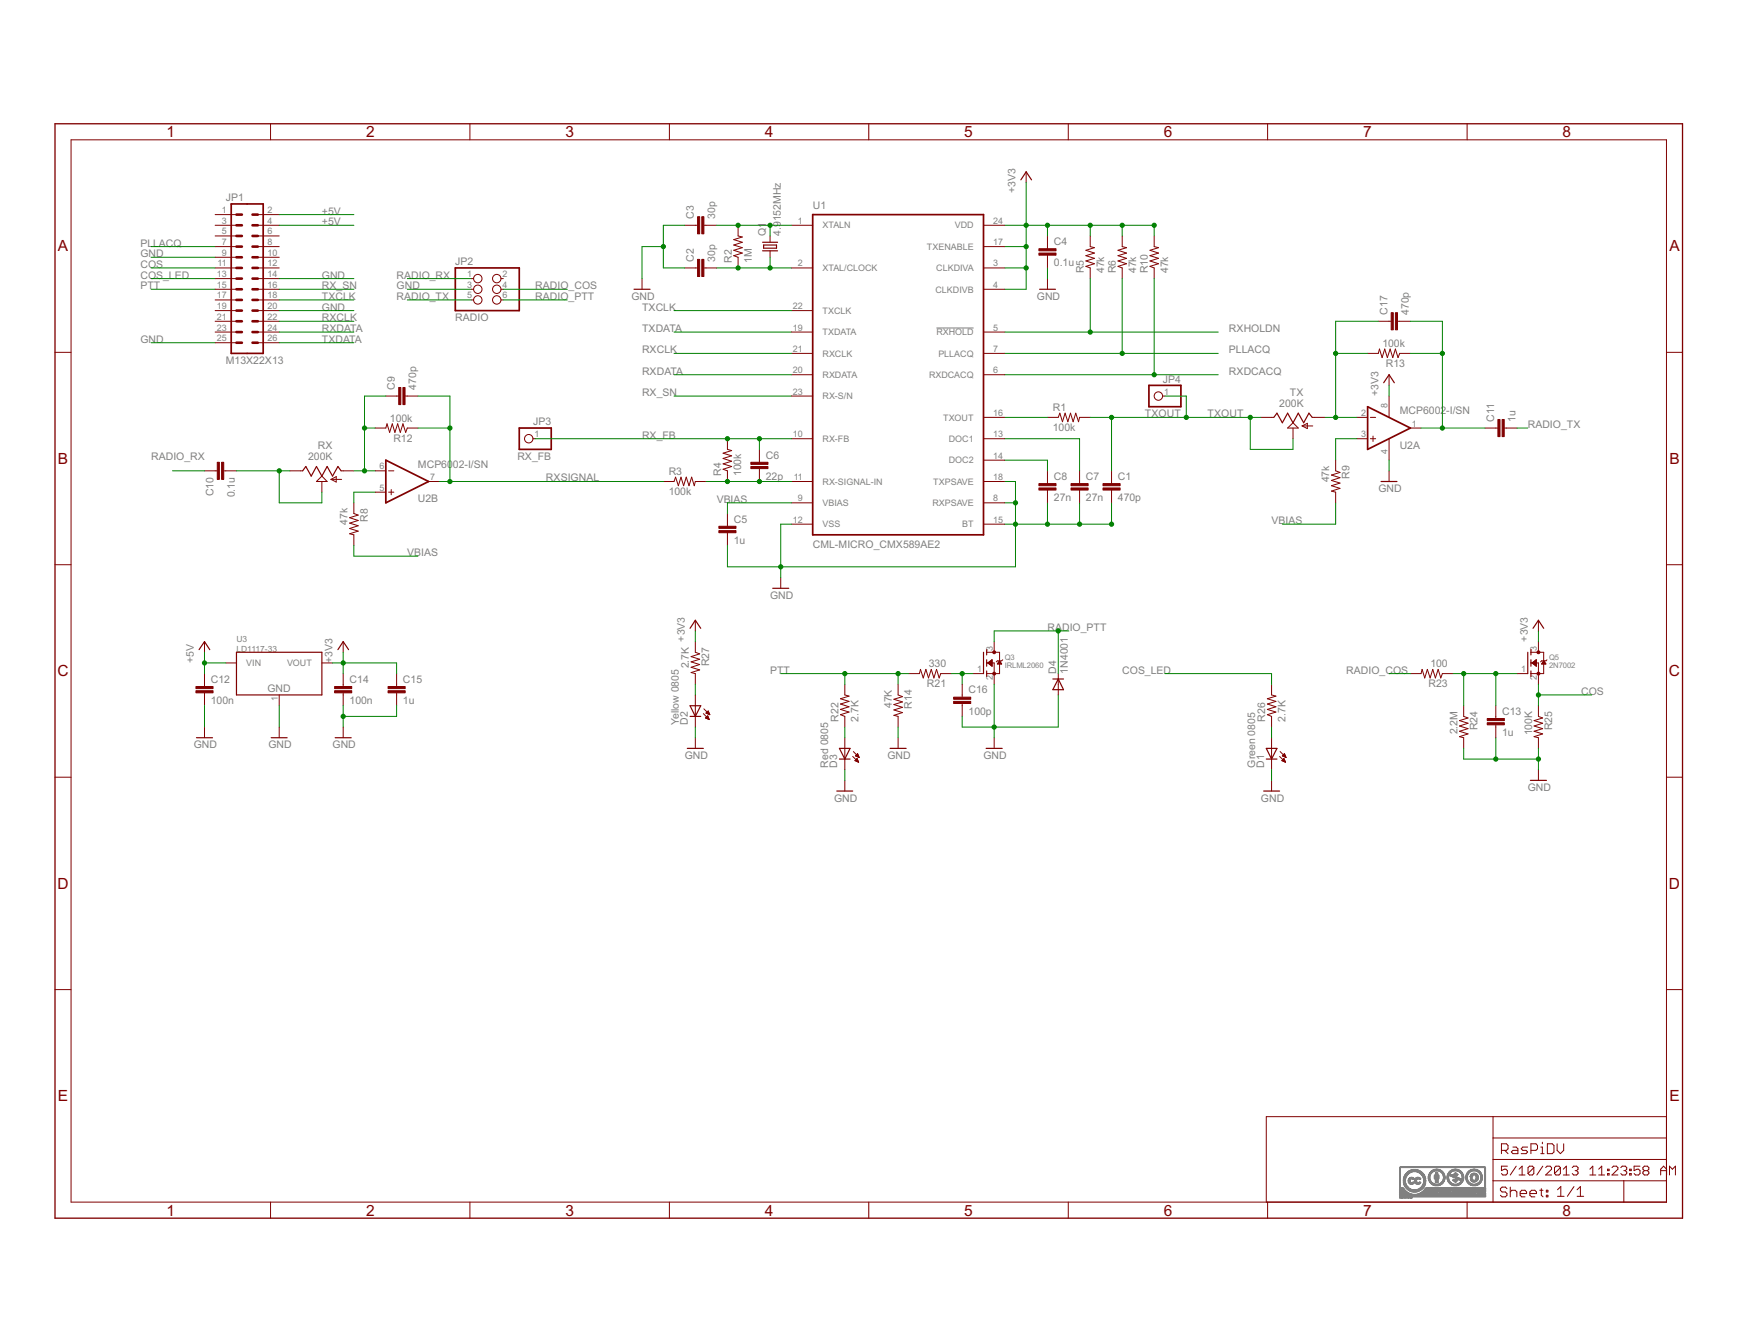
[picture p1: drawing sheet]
<svg xmlns="http://www.w3.org/2000/svg" width="279mm" height="216mm" viewBox="0 0 279 216" stroke-linecap="round" stroke-linejoin="round" font-family="sans-serif">
<defs><g id="words">
<g font-size="2.8" fill="#800000">
<text x="26.8" y="22.1">1</text>
<text x="58.9" y="22.1">2</text>
<text x="91" y="22.1">3</text>
<text x="123" y="22.1">4</text>
<text x="155.1" y="22.1">5</text>
<text x="187.2" y="22.1">6</text>
<text x="219.3" y="22.1">7</text>
<text x="251.3" y="22.1">8</text>
<text x="9.3" y="40.4">A</text>
<text x="268.5" y="40.4">A</text>
<text x="9.3" y="74.6">B</text>
<text x="268.5" y="74.6">B</text>
<text x="9.3" y="108.7">C</text>
<text x="268.5" y="108.7">C</text>
<text x="9.3" y="142.9">D</text>
<text x="268.5" y="142.9">D</text>
<text x="9.3" y="177">E</text>
<text x="268.5" y="177">E</text>
<text x="26.8" y="195.4">1</text>
<text x="58.9" y="195.4">2</text>
<text x="91" y="195.4">3</text>
<text x="123" y="195.4">4</text>
<text x="155.1" y="195.4">5</text>
<text x="187.2" y="195.4">6</text>
<text x="219.3" y="195.4">7</text>
<text x="251.3" y="195.4">8</text>
</g>
<g font-size="1.9" fill="#808080">
<text x="36.3" y="32.3">JP1</text>
<text x="51.8" y="34.5">+5V</text>
<text x="111.6" y="35.2" transform="rotate(-90 111.6 35.2)">C3</text>
<text x="115" y="35.2" transform="rotate(-90 115 35.2)">30p</text>
<text x="130.7" y="33.6">U1</text>
<text x="163.3" y="31.1" transform="rotate(-90 163.3 31.1)">+3V3</text>
<text x="22.6" y="39.6">PLLACQ</text>
<text x="22.6" y="41.4">GND</text>
<text x="51.8" y="36.2">+5V</text>
<text x="123.2" y="37.9" transform="rotate(-90 123.2 37.9)">Q1</text>
<text x="125.6" y="37.9" transform="rotate(-90 125.6 37.9)">4.9152MHz</text>
<text x="169.5" y="39.4">C4</text>
<text x="22.6" y="46.5">PTT</text>
<text x="22.6" y="43.1">COS</text>
<text x="22.6" y="44.8">COS_LED</text>
<text x="51.8" y="44.8">GND</text>
<text x="51.8" y="46.5">RX_SN</text>
<text x="63.8" y="46.5">GND</text>
<text x="63.8" y="44.8">RADIO_RX</text>
<text x="73.2" y="42.6">JP2</text>
<text x="86.1" y="46.5">RADIO_COS</text>
<text x="111.6" y="42" transform="rotate(-90 111.6 42)">C2</text>
<text x="115" y="42" transform="rotate(-90 115 42)">30p</text>
<text x="117.7" y="42.2" transform="rotate(-90 117.7 42.2)">R2</text>
<text x="120.9" y="42.2" transform="rotate(-90 120.9 42.2)">1M</text>
<text x="169.5" y="42.8">0.1u</text>
<text x="174.3" y="43.9" transform="rotate(-90 174.3 43.9)">R5</text>
<text x="177.6" y="43.9" transform="rotate(-90 177.6 43.9)">47k</text>
<text x="179.5" y="43.9" transform="rotate(-90 179.5 43.9)">R6</text>
<text x="182.7" y="43.9" transform="rotate(-90 182.7 43.9)">47k</text>
<text x="184.6" y="43.9" transform="rotate(-90 184.6 43.9)">R10</text>
<text x="187.9" y="43.9" transform="rotate(-90 187.9 43.9)">47k</text>
<text x="51.8" y="48.2">TXCLK</text>
<text x="51.8" y="51.7">RXCLK</text>
<text x="51.8" y="53.4">RXDATA</text>
<text x="51.8" y="49.9">GND</text>
<text x="63.8" y="48.2">RADIO_TX</text>
<text x="73.2" y="51.7">RADIO</text>
<text x="86.1" y="48.2">RADIO_PTT</text>
<text x="101.6" y="48.2">GND</text>
<text x="103.3" y="49.9">TXCLK</text>
<text x="103.3" y="53.4">TXDATA</text>
<text x="166.8" y="48.2">GND</text>
<text x="197.7" y="53.4">RXHOLDN</text>
<text x="223.2" y="50.6" transform="rotate(-90 223.2 50.6)">C17</text>
<text x="226.6" y="50.6" transform="rotate(-90 226.6 50.6)">470p</text>
<text x="22.6" y="55.1">GND</text>
<text x="36.3" y="58.5">M13X22X13</text>
<text x="51.8" y="55.1">TXDATA</text>
<text x="103.3" y="56.8">RXCLK</text>
<text x="197.7" y="56.8">PLLACQ</text>
<text x="222.4" y="55.8">100k</text>
<text x="222.9" y="59">R13</text>
<text x="63.5" y="62.6" transform="rotate(-90 63.5 62.6)">C9</text>
<text x="67" y="62.6" transform="rotate(-90 67 62.6)">470p</text>
<text x="103.3" y="60.2">RXDATA</text>
<text x="103.3" y="63.7">RX_SN</text>
<text x="187.1" y="61.5">JP4</text>
<text x="197.7" y="60.2">RXDCACQ</text>
<text x="205.8" y="65.4">200K</text>
<text x="207.5" y="63.7">TX</text>
<text x="221.7" y="63.7" transform="rotate(-90 221.7 63.7)">+3V3</text>
<text x="62.7" y="67.8">100k</text>
<text x="63.3" y="71">R12</text>
<text x="85.8" y="68.4">JP3</text>
<text x="103.3" y="70.5">RX_FB</text>
<text x="169.4" y="69.3">100k</text>
<text x="169.4" y="66.1">R1</text>
<text x="184.2" y="67.1">TXOUT</text>
<text x="194.2" y="67.1">TXOUT</text>
<text x="225.1" y="66.6">MCP6002-I/SN</text>
<text x="240.3" y="67.8" transform="rotate(-90 240.3 67.8)">C11</text>
<text x="243.8" y="67.8" transform="rotate(-90 243.8 67.8)">1u</text>
<text x="245.7" y="68.8">RADIO_TX</text>
<text x="24.3" y="74">RADIO_RX</text>
<text x="49.6" y="74">200K</text>
<text x="51.1" y="72.3">RX</text>
<text x="67.2" y="75.2">MCP60</text>
<text x="72.9" y="75.2">02-I/SN</text>
<text x="83.2" y="74">RX_FB</text>
<text x="87.8" y="77.4">RXSIGNAL</text>
<text x="107.6" y="76.4">R3</text>
<text x="116" y="76.5" transform="rotate(-90 116 76.5)">R4</text>
<text x="119.2" y="76.5" transform="rotate(-90 119.2 76.5)">100k</text>
<text x="123.2" y="77.1">22p</text>
<text x="123.2" y="73.7">C6</text>
<text x="169.5" y="77.1">C8</text>
<text x="174.7" y="77.1">C7</text>
<text x="179.8" y="77.1">C1</text>
<text x="213.8" y="77.5" transform="rotate(-90 213.8 77.5)">47k</text>
<text x="217.1" y="77" transform="rotate(-90 217.1 77)">R9</text>
<text x="225.1" y="72.2">U2A</text>
<text x="34.3" y="79.8" transform="rotate(-90 34.3 79.8)">C10</text>
<text x="37.8" y="80" transform="rotate(-90 37.8 80)">0.1u</text>
<text x="59.1" y="83.9" transform="rotate(-90 59.1 83.9)">R8</text>
<text x="67.2" y="80.8">U2B</text>
<text x="107.6" y="79.6">100k</text>
<text x="115.3" y="80.8">VBIAS</text>
<text x="169.5" y="80.6">27n</text>
<text x="174.7" y="80.6">27n</text>
<text x="179.8" y="80.6">470p</text>
<text x="221.7" y="79.1">GND</text>
<text x="55.9" y="84.4" transform="rotate(-90 55.9 84.4)">47k</text>
<text x="65.5" y="89.4">VBIAS</text>
<text x="118" y="87.4">1u</text>
<text x="118" y="84">C5</text>
<text x="130.7" y="88.1">CML-MICRO_CMX589AE2</text>
<text x="204.5" y="84.3">VBIAS</text>
<text x="123.9" y="96.3">GND</text>
<text x="168.5" y="101.4">RADIO_PTT</text>
<text x="31.2" y="106.6" transform="rotate(-90 31.2 106.6)">+5V</text>
<text x="53.5" y="106.6" transform="rotate(-90 53.5 106.6)">+3V3</text>
<text x="110.1" y="103.1" transform="rotate(-90 110.1 103.1)">+3V3</text>
<text x="110.8" y="107.5" transform="rotate(-90 110.8 107.5)">2.7K</text>
<text x="114.1" y="107.1" transform="rotate(-90 114.1 107.1)">R27</text>
<text x="149.4" y="107.3">330</text>
<text x="230.1" y="107.3">100</text>
<text x="245.7" y="103.1" transform="rotate(-90 245.7 103.1)">+3V3</text>
<text x="33.9" y="113.2">100n</text>
<text x="33.9" y="109.8">C12</text>
<text x="43" y="111.2">GND</text>
<text x="56.2" y="113.2">100n</text>
<text x="56.2" y="109.8">C14</text>
<text x="64.8" y="113.2">1u</text>
<text x="64.8" y="109.8">C15</text>
<text x="123.9" y="108.3">PTT</text>
<text x="143.4" y="113.9" transform="rotate(-90 143.4 113.9)">47K</text>
<text x="146.7" y="114" transform="rotate(-90 146.7 114)">R14</text>
<text x="149.1" y="110.5">R21</text>
<text x="155.8" y="111.5">C16</text>
<text x="169.9" y="108.3" transform="rotate(-90 169.9 108.3)">D4</text>
<text x="171.8" y="108.3" transform="rotate(-90 171.8 108.3)">1N4001</text>
<text x="180.5" y="108.3">COS_LED</text>
<text x="216.6" y="108.3">RADIO_COS</text>
<text x="229.8" y="110.5">R23</text>
<text x="254.3" y="111.7">COS</text>
<text x="109.2" y="116.5" transform="rotate(-90 109.2 116.5)">Yellow 0805</text>
<text x="110.7" y="116.5" transform="rotate(-90 110.7 116.5)">D2</text>
<text x="134.9" y="116" transform="rotate(-90 134.9 116)">R22</text>
<text x="138.1" y="116" transform="rotate(-90 138.1 116)">2.7K</text>
<text x="155.8" y="114.9">100p</text>
<text x="203.5" y="116" transform="rotate(-90 203.5 116)">R26</text>
<text x="206.8" y="116" transform="rotate(-90 206.8 116)">2.7K</text>
<text x="234.4" y="118" transform="rotate(-90 234.4 118)">2.2M</text>
<text x="237.7" y="117.4" transform="rotate(-90 237.7 117.4)">R24</text>
<text x="241.6" y="118.3">1u</text>
<text x="241.6" y="114.9">C13</text>
<text x="246.4" y="118.2" transform="rotate(-90 246.4 118.2)">100K</text>
<text x="249.7" y="117.4" transform="rotate(-90 249.7 117.4)">R25</text>
<text x="31.2" y="120.3">GND</text>
<text x="43.2" y="120.3">GND</text>
<text x="53.5" y="120.3">GND</text>
<text x="110.1" y="122">GND</text>
<text x="133.2" y="123.4" transform="rotate(-90 133.2 123.4)">Red 0805</text>
<text x="134.7" y="123.4" transform="rotate(-90 134.7 123.4)">D3</text>
<text x="142.7" y="122">GND</text>
<text x="158.2" y="122">GND</text>
<text x="201.9" y="123.4" transform="rotate(-90 201.9 123.4)">Green 0805</text>
<text x="203.3" y="123.4" transform="rotate(-90 203.3 123.4)">D1</text>
<text x="134.2" y="128.9">GND</text>
<text x="202.8" y="128.9">GND</text>
<text x="245.7" y="127.2">GND</text>
</g>
<g font-size="1.6" fill="#808080">
<text x="35.7" y="34.3">1</text>
<text x="35.7" y="36">3</text>
<text x="43.1" y="36">4</text>
<text x="43.1" y="34.3">2</text>
<text x="128.3" y="36">1</text>
<text x="159.8" y="36">24</text>
<text x="35.7" y="37.7">5</text>
<text x="35.7" y="39.4">7</text>
<text x="35.7" y="41.1">9</text>
<text x="43.1" y="41.1">10</text>
<text x="43.1" y="39.4">8</text>
<text x="43.1" y="37.7">6</text>
<text x="132.3" y="36.7">XTALN</text>
<text x="149.1" y="40.2">TXENABLE</text>
<text x="153.6" y="36.7">VDD</text>
<text x="159.8" y="39.4">17</text>
<text x="34.9" y="44.6">13</text>
<text x="34.9" y="46.3">15</text>
<text x="34.9" y="48">17</text>
<text x="35" y="42.8">11</text>
<text x="43.1" y="48">18</text>
<text x="43.1" y="46.3">16</text>
<text x="43.1" y="44.6">14</text>
<text x="43.1" y="42.8">12</text>
<text x="75.1" y="44.6">1</text>
<text x="75.1" y="46.3">3</text>
<text x="75.1" y="48">5</text>
<text x="80.8" y="44.6">2</text>
<text x="80.8" y="46.3">4</text>
<text x="80.8" y="48">6</text>
<text x="128.3" y="42.8">2</text>
<text x="132.3" y="43.6">XTAL/CLOCK</text>
<text x="150.5" y="47">CLKDIVB</text>
<text x="150.6" y="43.6">CLKDIVA</text>
<text x="159.8" y="42.8">3</text>
<text x="159.8" y="46.3">4</text>
<text x="34.9" y="49.7">19</text>
<text x="34.9" y="51.4">21</text>
<text x="34.9" y="53.1">23</text>
<text x="43.1" y="53.1">24</text>
<text x="43.1" y="51.4">22</text>
<text x="43.1" y="49.7">20</text>
<text x="127.5" y="49.7">22</text>
<text x="127.5" y="53.1">19</text>
<text x="132.3" y="50.5">TXCLK</text>
<text x="132.3" y="53.9">TXDATA</text>
<text x="150.6" y="53.9">RXHOLD</text>
<text x="159.8" y="53.1">5</text>
<text x="34.9" y="54.8">25</text>
<text x="43.1" y="54.8">26</text>
<text x="127.5" y="56.6">21</text>
<text x="127.5" y="60">20</text>
<text x="132.3" y="57.3">RXCLK</text>
<text x="150.9" y="57.3">PLLACQ</text>
<text x="159.8" y="56.6">7</text>
<text x="159.8" y="60">6</text>
<text x="127.5" y="63.4">23</text>
<text x="132.3" y="64.2">RX-S/N</text>
<text x="132.3" y="60.8">RXDATA</text>
<text x="149.4" y="60.8">RXDCACQ</text>
<text x="187.2" y="63.4">1</text>
<text x="223.2" y="65.5" transform="rotate(-90 223.2 65.5)">8</text>
<text x="86" y="70.3">1</text>
<text x="127.5" y="70.3">10</text>
<text x="132.3" y="71.1">RX-FB</text>
<text x="151.7" y="67.6">TXOUT</text>
<text x="152.6" y="71.1">DOC1</text>
<text x="159.8" y="70.3">13</text>
<text x="159.8" y="66.9">16</text>
<text x="218.9" y="66.9">2</text>
<text x="218.9" y="70.3">3</text>
<text x="227.1" y="68.6">1</text>
<text x="61" y="75.4">6</text>
<text x="69.2" y="77.2">7</text>
<text x="127.7" y="77.2">11</text>
<text x="132.3" y="77.9">RX-SIGNAL-IN</text>
<text x="150.1" y="77.9">TXPSAVE</text>
<text x="152.6" y="74.5">DOC2</text>
<text x="159.8" y="73.7">14</text>
<text x="159.8" y="77.2">18</text>
<text x="223.2" y="72.9" transform="rotate(-90 223.2 72.9)">4</text>
<text x="61" y="78.9">5</text>
<text x="128.3" y="80.6">9</text>
<text x="132.3" y="81.3">VBIAS</text>
<text x="150" y="81.4">RXPSAVE</text>
<text x="159.8" y="80.6">8</text>
<text x="127.5" y="84">12</text>
<text x="132.3" y="84.8">VSS</text>
<text x="154.8" y="84.8">BT</text>
<text x="159.8" y="84">15</text>
<text x="39.6" y="107.1">VIN</text>
<text x="46.2" y="107.1">VOUT</text>
<text x="159.7" y="104.6" transform="rotate(-90 159.7 104.6)">3</text>
<text x="247.2" y="104.6" transform="rotate(-90 247.2 104.6)">3</text>
<text x="44.7" y="112.8" transform="rotate(-90 44.7 112.8)">1</text>
<text x="157.2" y="108.1">1</text>
<text x="159.7" y="109.3" transform="rotate(-90 159.7 109.3)">2</text>
<text x="244.7" y="108.1">1</text>
<text x="247.2" y="109.3" transform="rotate(-90 247.2 109.3)">2</text>
</g>
<g font-size="1.5" fill="#808080">
<text x="38" y="104.9">LD1117-33</text>
<text x="38" y="103.1">U3</text>
</g>
<g font-size="1.4" fill="#808080">
<text x="161.6" y="107.4">IRLML2060</text>
<text x="161.6" y="106.1">Q3</text>
<text x="249.2" y="107.4">2N7002</text>
<text x="249.2" y="106.1">Q5</text>
</g>
</g></defs>
<g fill="none" stroke="#808080" stroke-width=".16">
<path d="M150.6 52.7h6M225.1 192.5h.1M225.1 192.5v.1M225.1 192.6h.1M225.2 192.5h.1M225.2 192.6h.1M225.2 192.5v.1M225.3 192.5l-.1 .1M225.3 192.6v-.1l.1 .1M225.3 192.5h.1M225.3 192.5l.1 .1M225.4 192.6h.1"/>
<path d="M225.4 192.5v.1M225.4 192.5h.1M225.5 192.6h.1M225.6 192.5v.1M225.6 192.5l.1 .1M225.6 192.5h.1M225.6 192.6h.1M225.7 192.5h.1M225.7 192.5l.1 .1v-.1M225.7 192.5v.1M225.9 192.6h.3v-.1l-.1 .1M225.9 192.5l.1 .1"/>
<path d="M225.9 192.5v.1M226 192.5h-.1M226 192.5h.1M226.1 192.5h.1M226.1 192.5v.1M226.2 192.5v.1M226.3 192.5v.1M226.3 192.5v.1l.1-.1M226.4 192.5h.1M226.4 192.5l.1 .1M226.5 192.5v.1M226.5 192.5h.1"/>
<path d="M226.6 192.5h.1M226.6 192.5v.1M226.7 192.5h.1M226.7 192.5v.1M226.8 192.5h.1M226.8 192.5l.1 .1M226.8 192.6h.1M226.9 192.6h-.1M226.9 192.5l.1 .1M227 192.6h.1M227 192.5h-.1M227.1 192.5h.1"/>
</g>
<g fill="none" stroke="#800000" stroke-width=".16">
<path d="M43.5 19.9v2.6M75.6 19.9v2.6M107.7 19.9v2.6M139.7 19.9v2.6M171.8 19.9v2.6M203.9 19.9v2.6M236 19.9v2.6M11.4 22.5h256.7v170.8h-256.7zM34.6 36.2h3.4M34.6 39.6h3.4M34.6 37.9h3.4M34.6 34.5h3.4"/>
<path d="M41.5 36.2h3.4M41.5 39.6h3.4M41.5 37.9h3.4M41.5 34.5h3.4M110.1 36.2h2.1M113.2 36.2h2.1M118.7 36.2v1.7l.7 .2-1.4 .4 1.4 .4-1.4 .5 1.4 .4-1.4 .4 1.4 .5-1.4 .4 .7 .3v1.7M123.9 37.9v1M127.3 36.2h3.4M158.2 36.2h3.4M158.2 39.6h3.4M165.1 27.6v1.7"/>
<path d="M168.5 37.9v2.1M175.4 37.9v1.7l.6 .2-1.3 .4 1.3 .5-1.3 .4 1.3 .4-1.3 .5 1.3 .4-1.3 .4 .7 .3v1.7M180.5 37.9v1.7l.7 .2-1.4 .4 1.4 .5-1.4 .4 1.4 .4-1.4 .5 1.4 .4-1.4 .4 .7 .3v1.7M185.7 37.9v1.7l.7 .2-1.4 .4 1.4 .5-1.4 .4 1.4 .4-1.4 .5 1.4 .4-1.4 .4 .7 .3v1.7M8.8 56.6h2.6M34.6 43.1h3.4M34.6 55.1h3.4M34.6 53.4h3.4M34.6 51.6h3.4M34.6 49.9h3.4M34.6 48.2h3.4M34.6 46.5h3.4"/>
<path d="M34.6 44.8h3.4M34.6 41.4h3.4M41.5 43.1h3.4M41.5 55.1h3.4M41.5 53.4h3.4M41.5 51.6h3.4M41.5 49.9h3.4M41.5 48.2h3.4M41.5 46.5h3.4M41.5 44.8h3.4M41.5 41.4h3.4M75.8 48.2h.4"/>
<path d="M75.8 46.5h.4M75.8 44.8h.4M80.6 48.2h.4M80.6 46.5h.4M80.6 44.8h.4M103.3 44.8v1.7M110.1 43.1h2.1M113.2 43.1h2.1M123.9 40.3v1.1M127.3 43.1h3.4M127.3 56.8h3.4M127.3 53.4h3.4"/>
<path d="M127.3 49.9h3.4M158.2 43.1h3.4M158.2 56.8h3.4M158.2 53.4h3.4M158.2 46.5h3.4M168.5 41v2.1M168.5 44.8v1.7M220 56.8h1.7l.2-.7 .4 1.4 .4-1.4 .5 1.4 .4-1.4 .4 1.4 .5-1.4 .4 1.4 .2-.7h1.8M221.7 51.6h2.1M224.8 51.6h2.1M268.1 56.6h2.5M32.9 75.7h2"/>
<path d="M36 75.7h2M46.6 75.7h2.1M51.8 76.5l.8 .9h-1.7zM51.8 77.4v1.7M53.2 77.1h1.7M53.2 77.1l.9-.5v.9zM54.9 75.7h2M60.3 68.8h1.8l.2-.7 .4 1.4 .4-1.4 .4 1.4 .5-1.4 .4 1.4 .4-1.4 .5 1.4 .2-.7h1.7M60.3 79.1h1.8M60.3 75.7h1.8M62.1 63.7h2M62.5 79.1h.9"/>
<path d="M62.5 75.7h.9M62.9 78.7v.8M65.2 63.7h2M68.9 77.4h1.8M85.7 70.5h.4M106.7 77.4h1.7l.3-.7 .4 1.4 .4-1.4 .5 1.4 .4-1.4 .4 1.4 .5-1.4 .4 1.4 .1-.7h1.8M117 70.5v1.7l.7 .2-1.4 .5 1.4 .4-1.4 .4 1.4 .4-1.4 .5 1.4 .4-1.4 .4 .7 .3v1.7M122.2 72.2v2.1M122.2 75.3v2.1M127.3 77.4h3.4M127.3 70.5h3.4M127.3 63.7h3.4"/>
<path d="M127.3 60.2h3.4M158.2 67.1h3.4M158.2 77.4h3.4M158.2 70.5h3.4M158.2 74h3.4M158.2 60.2h3.4M168.5 67.1h1.7l.3-.7 .4 1.4 .4-1.4 .5 1.4 .4-1.4 .4 1.4 .4-1.4 .5 1.4 .2-.7h1.7M168.5 75.7v2M168.5 78.8v2M173.7 75.7v2M173.7 78.8v2M178.8 75.7v2"/>
<path d="M178.8 78.8v2M187 63.7h.4M202.8 67.1h2.1M207.1 68.8l.9-.8 .8 .8zM208 68.8v1.7M209.4 68.5h1.8M209.4 68.5l.9-.4v.8zM211.1 67.1h2M214.8 74v1.7l.7 .2-1.3 .5 1.3 .4-1.3 .4 1.3 .5-1.3 .4 1.3 .4-1.3 .5 .6 .1v1.7M218.3 67.1h1.7M218.3 70.5h1.7M220.4 67.1h.9"/>
<path d="M220.4 70.5h.9M220.9 70.1v.9M223.4 60.2v1.8M223.4 63.7v3.4M223.4 70.5v3.5M223.4 75.7v1.7M226.9 68.8h1.7M238.9 68.8h2M242 68.8h2M8.8 90.8h2.6M56.9 80.8v1.7l.7 .3-1.4 .4 1.4 .5-1.4 .4 1.4 .4-1.4 .5 1.4 .4-1.4 .4 .7 .2v1.7M111.8 99.7v1.7"/>
<path d="M117 82.5v2.1M117 85.6v2.1M125.6 92.9v1.7M127.3 84.3h3.4M127.3 80.8h3.4M158.2 84.3h3.4M158.2 80.8h3.4M247.5 99.7v1.7M268.1 90.8h2.5M32.9 103.1v1.8M32.9 108.3v2.1M32.9 111.4v2.1"/>
<path d="M32.9 116.9v1.7M36.3 106.6h1.7M44.9 111.7v1.8M44.9 116.9v1.7M51.8 106.6h1.7M55.2 103.1v1.8M55.2 108.3v2.1M55.2 111.4v2.1M55.2 116.9v1.7M63.8 108.3v2.1M63.8 111.4v2.1M111.8 103.1v1.8l.7 .2-1.3 .5 1.3 .4-1.3 .4 1.3 .4-1.3 .5 1.3 .4-1.3 .4 .6 .2v1.7"/>
<path d="M111.8 111.7v5.2M111.8 118.6v1.7M113.1 114.7l1 1M113.2 114l1 .9M113.5 115.4l.3-.3 .3 .6M113.5 115.4l.6 .3M113.5 115.4h.5M113.6 114.6l.3-.3 .3 .6M113.6 114.6l.6 .3M113.6 115.4h.3M113.6 114.6h.4M113.6 115.3h.3"/>
<path d="M113.6 115.5h.4M113.7 115.2h.2M113.7 114.7h.4M113.7 114.5h.3M113.8 115.1h.1M113.8 114.4h.2M113.8 115.6h.2M113.9 114.3h.1M113.9 114.8h.2M114 115.6h.1M114 114.9h.2M135.9 110v1.7l.7 .2-1.4 .4 1.4 .5-1.4 .4 1.4 .4-1.4 .4 1.4 .5-1.4 .4 .7 .3v1.7"/>
<path d="M135.9 118.6v5.1M144.5 110v1.7l.7 .3-1.4 .4 1.4 .4-1.4 .5 1.4 .4-1.4 .4 1.4 .5-1.4 .4 .7 .2v1.7M144.5 118.6v1.7M146.2 108.3h1.7l.2-.7 .4 1.4 .4-1.4 .5 1.4 .4-1.4 .4 1.4 .4-1.4 .5 1.4 .2-.7h1.8M154.8 110v2.1M154.8 113.1v2.1M156.5 108.3h1.7M158.7 106.6h1.2v3.4M158.7 104.9h2.1v3.4h-2.1M158.9 106.6h.7M159 106.5h.6M159 106.7h.6"/>
<path d="M159.1 106.4h.5M159.1 106.7h.5M159.2 106.4h.4M159.2 106.8h.4M159.3 106.3h.3M159.3 106.9h.3M159.3 106.2h.3M159.4 106.9h.2M159.4 106.2h.2M159.5 107h.1M159.5 106.1h.1M159.6 107.1h.1"/>
<path d="M159.6 106.1l-.7 .5 .7 .5M159.6 106.1v1M159.9 103.1v1.8M159.9 118.6v1.7M160.5 106.7h.6M160.5 106.6h.5M160.6 106.5h.4M160.6 106.4h.3M160.7 106.4h.2M160.7 106.3h.1M160.8 106.2l.3 .5h-.7zM161.3 106.1l-.2 .1h-.7l-.1 .2"/>
<path d="M170.2 108.3v3.4M204.5 110v1.7l.7 .2-1.3 .4 1.3 .5-1.3 .4 1.3 .4-1.3 .4 1.3 .5-1.3 .4 .6 .3v1.7M204.5 118.6v5.1M226.9 108.3h1.7l.1-.7 .5 1.4 .4-1.4 .4 1.4 .5-1.4 .4 1.4 .4-1.4 .5 1.4 .2-.7h1.7M235.4 113.5v1.7l.7 .2-1.3 .4 1.3 .5-1.3 .4 1.3 .4-1.3 .5 1.3 .4-1.3 .4 .6 .2v1.7M240.6 113.5v2M240.6 116.5v2.1M244 108.3h1.7M246.3 106.6h1.2v3.4M246.3 104.9h2v3.4h-2M246.4 106.6h.7M246.5 106.5h.6"/>
<path d="M246.5 106.7h.6M246.6 106.4h.5M246.6 106.7h.5M246.7 106.4h.4M246.7 106.8h.4M246.8 106.3h.3M246.8 106.9h.3M246.9 106.2h.2M246.9 106.9h.2M247 106.2h.1M247 107h.1M247.1 106.1h.1"/>
<path d="M247.1 107.1h.1M247.1 106.1l-.7 .5 .7 .5M247.1 106.1v1M247.5 103.1v1.8M247.5 113.5v1.7l.6 .2-1.3 .4 1.3 .5-1.3 .4 1.3 .4-1.3 .5 1.3 .4-1.3 .4 .7 .2v1.7M248 106.7h.6M248.1 106.6h.5M248.1 106.5h.4M248.2 106.4h.3M248.2 106.4h.2M248.3 106.3h.1M248.3 106.2l.4 .5h-.7z"/>
<path d="M248.8 106.1l-.1 .1h-.7l-.2 .2M8.8 124.9h2.6M135.9 125.5v1.7M137.2 121.6l.9 .9M137.3 120.8l.9 1M137.5 122.3l.4-.4 .2 .6zM137.5 122.3h.5M137.6 122.2h.4M137.6 121.5h.5M137.6 122.3h.4M137.7 121.5h.4M137.7 122.1h.2"/>
<path d="M137.7 121.4h.3M137.8 122h.1M137.8 121.3h.2M137.8 122.4h.2M137.8 121.6h.3M137.9 121.3h.1M137.9 121.2h.1M137.9 121.2l.3 .6M137.9 121.2l-.3 .3 .6 .3M137.9 122.5h.2M138 121.7h.2M138.2 121.8h.1"/>
<path d="M204.5 125.5v1.7M205.8 121.6l1 .9M205.9 120.8l1 1M206.2 122.3l.3-.4 .3 .6zM206.2 122.3h.5M206.3 122.2h.3M206.3 121.5h.4M206.3 122.3h.4M206.3 121.5h.5M206.3 122.1h.3M206.4 121.4h.3M206.4 122h.2"/>
<path d="M206.4 121.3h.3M206.4 122.4h.3M206.5 122h.1M206.5 121.6h.3M206.5 121.3h.2M206.6 121.2h.1M206.6 122.5h.2M206.6 121.2l.3 .6M206.6 121.2l-.3 .3 .6 .3M206.7 121.7h.1M206.8 121.8h.1M247.5 123.7v1.8"/>
<path d="M268.1 124.9h2.5M8.8 159.1h2.6M268.1 159.1h2.5M240.2 179.5v13.8M268.1 179.5h-64.4v13.8M43.5 193.3v2.5M75.6 193.3v2.5M107.7 193.3v2.5M139.7 193.3v2.5M171.8 193.3v2.5M203.9 193.3v2.5M236 193.3v2.5"/>
<path d="M240.2 189.8h27.9M240.2 186.4h27.9M240.2 182.9h27.9M241.5 184.9h.8l.3-.2v-.6l-.3-.2h-.8v1.6M242 184.9l.6 .6M242.4 191.1l-.3-.3h-.5l-.3 .3v.2l.3 .3h.5l.3 .3v.3l-.3 .2h-.5l-.3-.2M242.5 187.5h-1v.7l.5-.2h.2l.3 .2v.5l-.3 .2h-.5l-.2-.2M242.9 190.8v1.6M242.9 191.6l.3-.3h.5l.3 .3v.8M243.4 184.4h.5l.3 .3v.8h-.8l-.3-.3 .3-.3h.8M243.9 187.5l-1 1.4M244.3 188.9h1"/>
<path d="M244.3 188l.5-.5v1.4M244.5 191.9h1.1v-.3l-.3-.3h-.5l-.3 .3v.6l.3 .2h.5M245.7 184.4h-.8l-.2 .3 .2 .2h.6l.2 .3-.2 .3h-.8M246.1 191.9h1v-.3l-.2-.3h-.5l-.3 .3v.6l.3 .2h.5M246.3 184.9h.8l.2-.2v-.6l-.2-.2h-.8v1.6M246.7 187.7v1l-.2 .2h-.5l-.2-.2M246.7 187.7l-.2-.2h-.5l-.2 .2v1M246.7 187.7l-.9 1M247.7 191.3h.5M247.8 184.4h.3v1.1M247.8 185.5h.6M247.9 191.1v1.1l.3 .2"/>
<path d="M248.1 183.6v.3M248.2 187.5l-1 1.4M248.6 187.7l.3-.2h.4l.3 .2v.3l-1 .9h1M248.7 191.3h.3v.3h-.3zM248.7 192.2h.3v.2h-.3zM248.9 183.9h.8l.3 .2v1.1l-.3 .3h-.8zM250.5 183.9v1l.5 .6 .5-.6v-1M250.5 191.3l.6-.5v1.5M250.5 192.3h1.1M251 187.7l-.2-.2h-.5l-.3 .2v1M251 187.7v1l-.2 .2h-.5l-.3-.2M251 187.7l-1 1"/>
<path d="M251.5 188.9h.9M251.5 188l.4-.5v1.4M252.9 187.7l.2-.2h.5l.2 .2v.3l-.2 .2M253.2 190.8l-1.1 1.5M253.4 188.2h.2M253.6 188.2l.2 .2v.3l-.2 .2h-.5l-.2-.2M253.7 192.3h1M253.7 191.3l.5-.5v1.5M255.7 188.9h1M255.7 188l.5-.5v1.4M257.2 188.9h.9M257.2 188l.4-.5v1.4"/>
<path d="M258.6 188h.2v.2h-.2zM258.6 188.7h.2v.2h-.2zM259.3 187.7l.2-.2h.5l.2 .2v.3l-.9 .9h.9M260.7 187.7l.2-.2h.5l.3 .2v.3l-.3 .2M261.2 189.8v3.5M261.2 188.2h.2M261.4 188.2l.3 .2v.3l-.3 .2h-.5l-.2-.2M262.1 188h.3v.2h-.3zM262.1 188.7h.3v.2h-.3zM263.8 187.5h-1v.7l.5-.2h.3l.2 .2v.5l-.2 .2h-.5l-.3-.2M264.5 188.2l-.2-.2v-.3l.2-.2h.5l.2 .2v.3l-.2 .2M264.5 188.2l-.2 .2v.3l.2 .2h.5l.2-.2v-.3l-.2-.2"/>
<path d="M264.5 188.2h.5M267.1 188.2h1M268.1 188l-.5-.5-.5 .5v.9M268.5 188.9v-1.4l.5 .5 .5-.5v1.4"/>
<circle cx="76.9" cy="46.5" r=".68"/>
<circle cx="76.9" cy="44.8" r=".68"/>
<circle cx="76.9" cy="48.2" r=".68"/>
<circle cx="79.9" cy="46.5" r=".68"/>
<circle cx="79.9" cy="48.2" r=".68"/>
<circle cx="79.9" cy="44.8" r=".68"/>
<circle cx="85" cy="70.5" r=".68"/>
<circle cx="186.3" cy="63.7" r=".68"/>
</g>
<g fill="none" stroke="#800000" stroke-width=".19">
<path d="M122.7 38.9h2.4M122.8 39.4h2.1v.5h-2.1zM164.2 28.9l.9-1.3 .8 1.3M102 46.5h2.6M122.7 40.3h2.4M167.2 46.5h2.6M48.7 75.7l.5-.7 .9 1.5 .8-1.5 .9 1.5 .8-1.5 .9 1.5 .9-1.5 .5 .7M204.9 67.1l.5-.7 .9 1.6 .8-1.6 .9 1.6 .8-1.6 .9 1.6 .8-1.6 .6 .7M222.1 77.4h2.6M222.6 61.5l.8-1.3 .9 1.3M124.3 94.6h2.6M31.6 118.6h2.6"/>
<path d="M32 104.4l.9-1.3 .8 1.3M38 104.9h13.8v6.8h-13.8zM43.6 118.6h2.6M53.9 118.6h2.6M54.4 104.4l.8-1.3 .9 1.3M111 113.5h1.7l-.9 1.7zM111 115.2h1.7M111 101l.8-1.3 .9 1.3M158.2 104.9v3.4M158.7 104.4v.9M158.7 106.1v1M158.7 107.9v.8"/>
<path d="M169.4 109.2h1.7M170.2 109.2l.9 1.7h-1.7zM245.7 104.9v3.4M246.3 104.4v.9M246.3 106.1v1M246.3 107.9v.8M246.6 101l.9-1.3 .8 1.3M110.6 120.3h2.5M134.6 127.2h2.6M135 120.3h1.7l-.8 1.7zM135 122h1.7M143.2 120.3h2.6"/>
<path d="M158.6 120.3h2.6M203.3 127.2h2.5M203.7 120.3h1.7l-.9 1.7zM203.7 122h1.7M246.2 125.5h2.6"/>
</g>
<g fill="#800000" stroke="#800000" stroke-width=".16">
<path d="M172.3 78.4h2.7v.4h-2.7z"/>
<path d="M172.3 77.7h2.7v.4h-2.7z"/>
<path d="M167.1 78.4h2.8v.4h-2.8z"/>
<path d="M167.1 77.7h2.8v.4h-2.8z"/>
<path d="M177.4 78.4h2.8v.4h-2.8z"/>
<path d="M177.4 77.7h2.8v.4h-2.8z"/>
<path d="M112.9 34.8h.3v2.8h-.3z"/>
<path d="M112.2 34.8h.3v2.8h-.3z"/>
<path d="M120.8 75h2.7v.3h-2.7z"/>
<path d="M120.8 74.3h2.7v.4h-2.7z"/>
<path d="M167.1 40.7h2.8v.3h-2.8z"/>
<path d="M167.1 40h2.8v.3h-2.8z"/>
<path d="M112.9 41.7h.3v2.7h-.3z"/>
<path d="M112.2 41.7h.3v2.7h-.3z"/>
<path d="M115.6 85.3h2.8v.3h-2.8z"/>
<path d="M115.6 84.6h2.8v.3h-2.8z"/>
<path d="M35.6 74.3h.4v2.8h-.4z"/>
<path d="M34.9 74.3h.4v2.8h-.4z"/>
<path d="M241.6 67.4h.4v2.8h-.4z"/>
<path d="M240.9 67.4h.4v2.8h-.4z"/>
<path d="M239.2 116.2h2.8v.3h-2.8z"/>
<path d="M239.2 115.5h2.8v.3h-2.8z"/>
<path d="M31.5 111h2.8v.4h-2.8z"/>
<path d="M31.5 110.4h2.8v.3h-2.8z"/>
<path d="M53.8 111h2.8v.4h-2.8z"/>
<path d="M53.8 110.4h2.8v.3h-2.8z"/>
<path d="M62.4 111h2.8v.4h-2.8z"/>
<path d="M62.4 110.4h2.8v.3h-2.8z"/>
<path d="M153.4 112.8h2.7v.3h-2.7z"/>
<path d="M153.4 112.1h2.7v.3h-2.7z"/>
<path d="M64.8 62.3h.4v2.7h-.4z"/>
<path d="M64.1 62.3h.4v2.7h-.4z"/>
<path d="M224.5 50.3h.3v2.7h-.3z"/>
<path d="M223.8 50.3h.3v2.7h-.3z"/>
</g>
<path d="M37.2 32.8h5.1v24h-5.1zM130.7 34.5h27.5v51.5h-27.5zM73.2 43.1h10.3v6.8h-10.3zM62.1 74l6.8 3.4-6.8 3.4zM83.5 68.8h5.2v3.4h-5.2zM184.8 62h5.1v3.4h-5.1zM220 65.4l6.9 3.4-6.9 3.4z" fill="none" stroke="#800000" stroke-width=".28"/>
<g fill="#800000" stroke="#800000" stroke-width=".16">
<circle cx="159.9" cy="108.3" r=".23"/>
<circle cx="159.9" cy="104.9" r=".23"/>
<circle cx="247.5" cy="108.3" r=".23"/>
<circle cx="247.5" cy="104.9" r=".23"/>
</g>
<path d="M8.8 19.9h261.8v175.9h-261.8z" fill="none" stroke="#800000" stroke-width=".21"/>
<g fill="none" stroke="#800000" stroke-width=".42">
<path d="M38 39.6h.9M38 37.9h.9M38 36.2h.9M38 34.5h.9M40.6 39.6h.9M40.6 37.9h.9M40.6 36.2h.9M40.6 34.5h.9M38 51.6h.9M38 53.4h.9M38 55.1h.9M38 48.2h.9"/>
<path d="M38 49.9h.9M38 46.5h.9M38 44.8h.9M38 43.1h.9M38 41.4h.9M40.6 51.6h.9M40.6 53.4h.9M40.6 55.1h.9M40.6 48.2h.9M40.6 49.9h.9M40.6 46.5h.9M40.6 44.8h.9"/>
<path d="M40.6 43.1h.9M40.6 41.4h.9"/>
</g>
<g fill="none" stroke="#008000" stroke-width=".16">
<path d="M24.3 39.6h10.3M44.9 36.2h12M44.9 34.5h12M106.7 39.6h-3.4v5.2M110.1 36.2h-3.4v6.9h3.4M115.3 36.2h12M123.9 36.2v1.7M161.6 36.2h24.1v1.7M161.6 39.6h3.5M165.1 29.3v17.2h-3.5M168.5 36.2v1.7M175.4 36.2v1.7"/>
<path d="M180.5 36.2v1.7M24.3 43.1h10.3M24.3 41.4h10.3M24.3 55.1h10.3M24.3 44.8h10.3M24.3 46.5h10.3M44.9 53.4h12M44.9 49.9h12M44.9 48.2h12M44.9 51.6h12M44.9 55.1h12M44.9 44.8h12"/>
<path d="M44.9 46.5h12M65.5 48.2h10.3M65.5 44.8h10.3M65.5 46.5h10.3M81 48.2h10.2M81 46.5h10.2M108.4 56.8h18.9M108.4 53.4h18.9M108.4 49.9h18.9M115.3 43.1h12M123.9 41.4v1.7M161.6 43.1h3.5"/>
<path d="M161.6 56.8h34.4M161.6 53.4h34.4M168.5 43.1v1.7M175.4 44.8v8.6M180.5 44.8v12M185.7 44.8v15.4M214.8 56.8h5.2M221.7 51.6h-6.9v15.5M226.9 56.8h5.1M226.9 51.6h5.1v17.2M27.7 75.7h5.2M38 75.7h8.6"/>
<path d="M44.9 75.7v5.1h6.9v-1.7M56.9 75.7h3.4M58.6 68.8h1.7M60.3 79.1h-3.4v1.7M62.1 63.7h-3.5v12M67.2 63.7h5.2v13.7M67.2 68.8h5.2M70.7 77.4h36M86.1 70.5h41.2M108.4 63.7h18.9M108.4 60.2h18.9M113.6 77.4h13.7"/>
<path d="M122.2 70.5v1.7M161.6 77.4h1.7v13.7h-46.3v-3.4M161.6 74h6.9v1.7M161.6 70.5h12.1v5.2M161.6 67.1h6.9M161.6 60.2h34.4M175.4 67.1h27.4M178.8 67.1v8.6M187.4 63.7h3.4v3.4M201.1 67.1v5.1h6.9v-1.7M213.1 67.1h5.2M218.3 70.5h-3.5v3.5"/>
<path d="M223.4 62v1.7M223.4 74v1.7M228.6 68.8h10.3M244 68.8h1.7M56.9 87.7v1.7h10.3M127.3 84.3h-1.7v8.6M127.3 80.8h-10.3v1.7M161.6 80.8h1.7M168.5 80.8v3.5M173.7 80.8v3.5M178.8 80.8v3.5h-17.2M214.8 80.8v3.5h-8.5"/>
<path d="M32.9 104.9v3.4M32.9 113.5v3.4M32.9 106.6h3.4M44.9 113.5v3.4M53.5 106.6h10.3v1.7M55.2 104.9v3.4M55.2 113.5v3.4M63.8 113.5v1.7h-8.6M111.8 101.4v1.7M111.8 110v1.7M111.8 116.9v1.7M125.6 108.3h20.6"/>
<path d="M135.9 108.3v1.7M135.9 116.9v1.7M144.5 108.3v1.7M144.5 116.9v1.7M153.1 108.3h3.4M154.8 108.3v1.7M159.9 110v8.6M170.2 111.7v5.2h-15.4v-1.7M170.2 101.4v6.9M171.9 101.4h-12v1.7M187.4 108.3h17.1v1.7M204.5 116.9v1.7"/>
<path d="M223.4 108.3h3.5M233.7 108.3h10.3M235.4 108.3v5.2M240.6 108.3v5.2M240.6 118.6v3.4M247.5 101.4v1.7M247.5 110v3.5M247.5 111.7h8.5M135.9 123.7v1.8M204.5 123.7v1.8M235.4 120.3v1.7h12.1M247.5 120.3v3.4"/>
</g>
<g fill="#008000" stroke="#008000" stroke-width=".16">
<circle cx="117" cy="77.4" r=".34"/>
<circle cx="122.2" cy="77.4" r=".34"/>
<circle cx="118.7" cy="43.1" r=".34"/>
<circle cx="123.9" cy="43.1" r=".34"/>
<circle cx="118.7" cy="36.2" r=".34"/>
<circle cx="123.9" cy="36.2" r=".34"/>
<circle cx="180.5" cy="56.8" r=".34"/>
<circle cx="178.8" cy="67.1" r=".34"/>
<circle cx="201.1" cy="67.1" r=".34"/>
<circle cx="190.8" cy="67.1" r=".34"/>
<circle cx="175.4" cy="53.4" r=".34"/>
<circle cx="185.7" cy="60.2" r=".34"/>
<circle cx="122.2" cy="70.5" r=".34"/>
<circle cx="117" cy="70.5" r=".34"/>
<circle cx="72.4" cy="68.8" r=".34"/>
<circle cx="72.4" cy="77.4" r=".34"/>
<circle cx="32.9" cy="106.6" r=".34"/>
<circle cx="163.3" cy="80.8" r=".34"/>
<circle cx="163.3" cy="84.3" r=".34"/>
<circle cx="168.5" cy="84.3" r=".34"/>
<circle cx="173.7" cy="84.3" r=".34"/>
<circle cx="178.8" cy="84.3" r=".34"/>
<circle cx="125.6" cy="91.1" r=".34"/>
<circle cx="106.7" cy="39.6" r=".34"/>
<circle cx="159.9" cy="116.9" r=".34"/>
<circle cx="240.6" cy="122" r=".34"/>
<circle cx="247.5" cy="122" r=".34"/>
<circle cx="55.2" cy="115.2" r=".34"/>
<circle cx="44.9" cy="75.7" r=".34"/>
<circle cx="214.8" cy="56.8" r=".34"/>
<circle cx="214.8" cy="67.1" r=".34"/>
<circle cx="232" cy="68.8" r=".34"/>
<circle cx="232" cy="56.8" r=".34"/>
<circle cx="185.7" cy="36.2" r=".34"/>
<circle cx="180.5" cy="36.2" r=".34"/>
<circle cx="175.4" cy="36.2" r=".34"/>
<circle cx="168.5" cy="36.2" r=".34"/>
<circle cx="165.1" cy="36.2" r=".34"/>
<circle cx="165.1" cy="39.6" r=".34"/>
<circle cx="165.1" cy="43.1" r=".34"/>
<circle cx="55.2" cy="106.6" r=".34"/>
<circle cx="154.8" cy="108.3" r=".34"/>
<circle cx="144.5" cy="108.3" r=".34"/>
<circle cx="135.9" cy="108.3" r=".34"/>
<circle cx="170.2" cy="101.4" r=".34"/>
<circle cx="235.4" cy="108.3" r=".34"/>
<circle cx="240.6" cy="108.3" r=".34"/>
<circle cx="247.5" cy="111.7" r=".34"/>
<circle cx="58.6" cy="75.7" r=".34"/>
<circle cx="58.6" cy="68.8" r=".34"/>
</g>
<g fill="#808080" stroke="#808080" stroke-width=".16">
<path d="M225.1 192.4h13.9z"/>
<path d="M225.1 192.3l13.9 .1z"/>
<path d="M225.1 192.3h13.9z"/>
<path d="M225.1 192.2l13.9 .1z"/>
<path d="M225.1 192.2h13.9z"/>
<path d="M225.1 192.1l13.9 .1z"/>
<path d="M225.1 192.1h9.3z"/>
<path d="M234.5 192.1h2.1z"/>
<path d="M236.7 192.1h2.3z"/>
<path d="M225.1 192.1h5.2z"/>
<path d="M230.8 192.1h.5z"/>
<path d="M231.5 192.1h1.8z"/>
<path d="M233.5 192.1h.3z"/>
<path d="M234 192.1h.3z"/>
<path d="M234.6 192.1h1.9z"/>
<path d="M236.8 192.1h.2z"/>
<path d="M237.1 192.1h.4z"/>
<path d="M237.7 192.1h1.3z"/>
<path d="M225.1 192l5.2 .1z"/>
<path d="M230.9 192l.4 .1z"/>
<path d="M231.5 192l1.8 .1z"/>
<path d="M233.5 192l.3 .1z"/>
<path d="M234 192l.2 .1z"/>
<path d="M234.7 192l1.7 .1z"/>
<path d="M236.9 192l.1 .1z"/>
<path d="M237.1 192l.4 .1z"/>
<path d="M237.7 192l1.3 .1z"/>
<path d="M225.1 192h5.2z"/>
<path d="M230.9 192h.4z"/>
<path d="M231.5 192h1.8z"/>
<path d="M233.5 192h.2z"/>
<path d="M233.9 192h.3z"/>
<path d="M234.7 192h1.6z"/>
<path d="M236.9 192h.1z"/>
<path d="M237.2 192h.3z"/>
<path d="M237.7 192h1.3z"/>
<path d="M225.1 192h2.1z"/>
<path d="M227.9 192h2.5z"/>
<path d="M231 192h.3z"/>
<path d="M234 192h.2z"/>
<path d="M236.6 192h.1z"/>
<path d="M225.1 191.9l1.9 .1z"/>
<path d="M228 191.9l2.3 .1z"/>
<path d="M230.5 191.9l.3 .1z"/>
<path d="M231 191.9l.3 .1z"/>
<path d="M231.5 191.9l1.8 .1z"/>
<path d="M233.5 191.9l.2 .1z"/>
<path d="M234 191.9l.2 .1z"/>
<path d="M234.3 191.9l.3 .1z"/>
<path d="M234.7 191.9l1.6 .1z"/>
<path d="M236.5 191.9l.2 .1z"/>
<path d="M236.9 191.9l.1 .1z"/>
<path d="M237.2 191.9l.3 .1z"/>
<path d="M237.7 191.9l1.3 .1z"/>
<path d="M225.1 191.9h1.8z"/>
<path d="M228.2 191.9h2.1z"/>
<path d="M230.5 191.9h.3z"/>
<path d="M231 191.9h.3z"/>
<path d="M231.5 191.9h1.8z"/>
<path d="M233.5 191.9h.2z"/>
<path d="M234 191.9h.1z"/>
<path d="M234.3 191.9h.3z"/>
<path d="M234.8 191.9h1.5z"/>
<path d="M236.5 191.9h.2z"/>
<path d="M236.9 191.9h.1z"/>
<path d="M237.6 191.9h1.4z"/>
<path d="M225.1 191.9h1.7z"/>
<path d="M228.3 191.9h2z"/>
<path d="M233.5 191.9h.1z"/>
<path d="M225.1 191.8l1.6 .1z"/>
<path d="M228.3 191.8l2 .1z"/>
<path d="M230.5 191.8l.3 .1z"/>
<path d="M231 191.8l.3 .1z"/>
<path d="M231.5 191.8l1.8 .1z"/>
<path d="M233.5 191.8l.1 .1z"/>
<path d="M234 191.8l.1 .1z"/>
<path d="M234.3 191.8l.3 .1z"/>
<path d="M234.8 191.8l2 .1z"/>
<path d="M236.9 191.8l.2 .1z"/>
<path d="M237.6 191.8l1.4 .1z"/>
<path d="M225.1 191.8h1.6z"/>
<path d="M228.4 191.8h1.9z"/>
<path d="M230.5 191.8h.3z"/>
<path d="M231 191.8h.3z"/>
<path d="M231.5 191.8h1.8z"/>
<path d="M233.5 191.8h.1z"/>
<path d="M234 191.8h.1z"/>
<path d="M234.3 191.8h2.4z"/>
<path d="M236.9 191.8h.2z"/>
<path d="M237.2 191.8h.2z"/>
<path d="M237.6 191.8h1.4z"/>
<path d="M225.1 191.7l1.5 .1z"/>
<path d="M228.5 191.7l1.9 .1z"/>
<path d="M230.5 191.7l.2 .1z"/>
<path d="M231 191.7l.3 .1z"/>
<path d="M231.5 191.7l1.8 .1z"/>
<path d="M233.5 191.7l.1 .1z"/>
<path d="M233.7 191.7l.1 .1z"/>
<path d="M234 191.7l.1 .1z"/>
<path d="M234.3 191.7l2.3 .1z"/>
<path d="M236.9 191.7l.2 .1z"/>
<path d="M237.2 191.7l.2 .1z"/>
<path d="M237.6 191.7l1.4 .1z"/>
<path d="M225.1 191.7l1.4 .1z"/>
<path d="M228.6 191.7l1.7 .1z"/>
<path d="M230.9 191.7l.4 .1z"/>
<path d="M234.3 191.7l2.2 .1z"/>
<path d="M225.1 191.7h1.4z"/>
<path d="M228.6 191.7h1.8z"/>
<path d="M230.9 191.7h.3z"/>
<path d="M231.5 191.7h1.8z"/>
<path d="M233.5 191.7h.1z"/>
<path d="M233.7 191.7h.1z"/>
<path d="M234 191.7h.1z"/>
<path d="M234.3 191.7h2.1z"/>
<path d="M236.8 191.7h.3z"/>
<path d="M237.3 191.7h.1z"/>
<path d="M237.6 191.7h1.4z"/>
<path d="M225.1 191.6l1.3 .1z"/>
<path d="M228.7 191.6l1.7 .1z"/>
<path d="M230.9 191.6l.3 .1z"/>
<path d="M231.5 191.6l1.8 .1z"/>
<path d="M233.5 191.6l.1 .1z"/>
<path d="M233.7 191.6l.1 .1z"/>
<path d="M234 191.6l.1 .1z"/>
<path d="M234.3 191.6l2 .1z"/>
<path d="M236.8 191.6l.4 .1z"/>
<path d="M237.3 191.6l.1 .1z"/>
<path d="M237.6 191.6l1.4 .1z"/>
<path d="M228.7 191.6l1.6 .1z"/>
<path d="M230.5 191.6l.2 .1z"/>
<path d="M231.6 191.6l1.7 .1z"/>
<path d="M236.6 191.6l.5 .1z"/>
<path d="M237.5 191.6l1.5 .1z"/>
<path d="M225.1 191.6h1.2z"/>
<path d="M227.2 191.6h.7z"/>
<path d="M228.8 191.6h1.5z"/>
<path d="M230.5 191.6h.3z"/>
<path d="M230.9 191.6h.3z"/>
<path d="M231.6 191.6h1.7z"/>
<path d="M233.6 191.6h.2z"/>
<path d="M234 191.6h.1z"/>
<path d="M234.3 191.6h2z"/>
<path d="M236.5 191.6h.7z"/>
<path d="M237.5 191.6h1.5z"/>
<path d="M227 191.6h1z"/>
<path d="M234.3 191.6h.3z"/>
<path d="M234.8 191.6h1.5z"/>
<path d="M236.5 191.6h.2z"/>
<path d="M236.9 191.6h.3z"/>
<path d="M225.1 191.5l1.1 .1z"/>
<path d="M226.9 191.5l1.2 .1z"/>
<path d="M228.8 191.5l1.6 .1z"/>
<path d="M230.5 191.5l.3 .1z"/>
<path d="M231 191.5l.1 .1z"/>
<path d="M231.3 191.5l.1 .1z"/>
<path d="M231.6 191.5l1.7 .1z"/>
<path d="M233.6 191.5l.2 .1z"/>
<path d="M234 191.5l.1 .1z"/>
<path d="M234.3 191.5l.3 .1z"/>
<path d="M234.8 191.5l1.5 .1z"/>
<path d="M236.5 191.5l.2 .1z"/>
<path d="M236.9 191.5l.3 .1z"/>
<path d="M237.5 191.5l1.5 .1z"/>
<path d="M225.1 191.5h1.1z"/>
<path d="M226.8 191.5h1.4z"/>
<path d="M228.9 191.5h1.4z"/>
<path d="M230.5 191.5h.3z"/>
<path d="M230.9 191.5h.2z"/>
<path d="M231.3 191.5h.2z"/>
<path d="M231.6 191.5h1.7z"/>
<path d="M233.6 191.5h.2z"/>
<path d="M234 191.5h.2z"/>
<path d="M234.4 191.5h.2z"/>
<path d="M234.7 191.5h1.6z"/>
<path d="M236.5 191.5h.2z"/>
<path d="M236.9 191.5h.3z"/>
<path d="M237.5 191.5h1.5z"/>
<path d="M225.1 191.5h1z"/>
<path d="M226.8 191.5h1.5z"/>
<path d="M231.7 191.5h1.6z"/>
<path d="M237.4 191.5h1.6z"/>
<path d="M225.1 191.4l1 .1z"/>
<path d="M226.7 191.4l1.6 .1z"/>
<path d="M229 191.4l1.3 .1z"/>
<path d="M230.9 191.4l.2 .1z"/>
<path d="M231.3 191.4l.2 .1z"/>
<path d="M231.7 191.4l1.6 .1z"/>
<path d="M233.6 191.4l.2 .1z"/>
<path d="M233.9 191.4l.3 .1z"/>
<path d="M234.7 191.4l1.7 .1z"/>
<path d="M236.9 191.4l.3 .1z"/>
<path d="M237.4 191.4l1.6 .1z"/>
<path d="M225.1 191.4h1z"/>
<path d="M226.6 191.4h1.8z"/>
<path d="M229 191.4h1.4z"/>
<path d="M230.9 191.4h.2z"/>
<path d="M231.2 191.4h.3z"/>
<path d="M231.7 191.4h1.6z"/>
<path d="M233.6 191.4h.2z"/>
<path d="M234 191.4h.2z"/>
<path d="M234.7 191.4h1.7z"/>
<path d="M236.8 191.4h.5z"/>
<path d="M237.4 191.4h1.6z"/>
<path d="M225.1 191.3l1 .1z"/>
<path d="M226.6 191.3l1.9 .1z"/>
<path d="M229 191.3l1.4 .1z"/>
<path d="M230.8 191.3l.2 .1z"/>
<path d="M231.2 191.3l.3 .1z"/>
<path d="M231.8 191.3l1.5 .1z"/>
<path d="M233.5 191.3l.3 .1z"/>
<path d="M234 191.3l.3 .1z"/>
<path d="M234.6 191.3l1.9 .1z"/>
<path d="M236.8 191.3l.4 .1z"/>
<path d="M237.4 191.3l1.6 .1z"/>
<path d="M225.1 191.3h.9z"/>
<path d="M226.5 191.3h2z"/>
<path d="M229 191.3h5.4z"/>
<path d="M234.5 191.3h2.1z"/>
<path d="M236.7 191.3h2.3z"/>
<path d="M226.5 191.3h1z"/>
<path d="M227.6 191.3h1z"/>
<path d="M229.1 191.3h9.9z"/>
<path d="M225.1 191.2l.8 .1z"/>
<path d="M226.5 191.2l.7 .1z"/>
<path d="M227.9 191.2l.7 .1z"/>
<path d="M229.1 191.2l9.9 .1z"/>
<path d="M225.1 191.2h.8z"/>
<path d="M226.4 191.2h.7z"/>
<path d="M228 191.2h.7z"/>
<path d="M229.2 191.2h9.8z"/>
<path d="M226.4 191.2h.6z"/>
<path d="M228.1 191.2h.6z"/>
<path d="M225.1 191.1l.8 .1z"/>
<path d="M226.3 191.1l.6 .1z"/>
<path d="M228.1 191.1l.7 .1z"/>
<path d="M229.2 191.1l9.8 .1z"/>
<path d="M225.1 191.1h.7z"/>
<path d="M226.3 191.1h.5z"/>
<path d="M228.2 191.1h.6z"/>
<path d="M229.2 191.1h9.8z"/>
<path d="M228.3 191.1h.5z"/>
<path d="M225.1 191l.7 .1z"/>
<path d="M226.2 191l.5 .1z"/>
<path d="M228.3 191l.6 .1z"/>
<path d="M229.2 191l9.8 .1z"/>
<path d="M228.4 191l.5 .1z"/>
<path d="M229.3 191l9.7 .1z"/>
<path d="M225.1 191h.7z"/>
<path d="M226.2 191h.4z"/>
<path d="M228.4 191h.5z"/>
<path d="M229.3 191h9.7z"/>
<path d="M225.1 190.9l.2 .1z"/>
<path d="M226.1 190.9l.5 .1z"/>
<path d="M228.5 190.9l.5 .1z"/>
<path d="M238.8 190.9l.2 .1z"/>
<path d="M225.1 190.9h.2z"/>
<path d="M226.1 190.9h.5z"/>
<path d="M228.5 190.9h.5z"/>
<path d="M238.8 190.9h.2z"/>
<path d="M226.1 190.9h.4z"/>
<path d="M228.6 190.9h.4z"/>
<path d="M225.1 190.8l.2 .1z"/>
<path d="M226 190.8l.5 .1z"/>
<path d="M228.6 190.8l.4 .1z"/>
<path d="M238.8 190.8l.2 .1z"/>
<path d="M225.1 190.8h.2z"/>
<path d="M226 190.8h.5z"/>
<path d="M228.6 190.8h.5z"/>
<path d="M238.8 190.8h.2z"/>
<path d="M226 190.8h.4z"/>
<path d="M228.7 190.8h.4z"/>
<path d="M225.1 190.7l.2 .1z"/>
<path d="M226 190.7l.4 .1z"/>
<path d="M228.7 190.7l.4 .1z"/>
<path d="M238.8 190.7l.2 .1z"/>
<path d="M225.1 190.7h.2z"/>
<path d="M225.9 190.7h.5z"/>
<path d="M228.7 190.7h.4z"/>
<path d="M238.8 190.7h.2z"/>
<path d="M225.1 190.6l.2 .1z"/>
<path d="M226 190.6l.3 .1z"/>
<path d="M228.7 190.6l.5 .1z"/>
<path d="M238.8 190.6l.2 .1z"/>
<path d="M225.9 190.6l.4 .1z"/>
<path d="M228.8 190.6l.4 .1z"/>
<path d="M225.1 190.6h.2z"/>
<path d="M225.9 190.6h.4z"/>
<path d="M228.8 190.6h.4z"/>
<path d="M230.8 190.6h.6z"/>
<path d="M233.8 190.6h.6z"/>
<path d="M236.8 190.6h.6z"/>
<path d="M238.8 190.6h.2z"/>
<path d="M225.1 190.5l.2 .1z"/>
<path d="M225.9 190.5l.4 .1z"/>
<path d="M228.8 190.5l.4 .1z"/>
<path d="M230.7 190.5l.8 .1z"/>
<path d="M233.7 190.5l.8 .1z"/>
<path d="M236.7 190.5l.8 .1z"/>
<path d="M238.8 190.5l.2 .1z"/>
<path d="M230.6 190.5l1 .1z"/>
<path d="M233.6 190.5l1 .1z"/>
<path d="M236.6 190.5l1 .1z"/>
<path d="M225.1 190.5h.2z"/>
<path d="M225.8 190.5h.4z"/>
<path d="M228.8 190.5h.4z"/>
<path d="M230.5 190.5h1.2z"/>
<path d="M233.5 190.5h1.2z"/>
<path d="M236.5 190.5h1.2z"/>
<path d="M238.8 190.5h.2z"/>
<path d="M228.9 190.5h.4z"/>
<path d="M230.4 190.5h1.4z"/>
<path d="M236.5 190.5h1.3z"/>
<path d="M225.1 190.4l.2 .1z"/>
<path d="M225.8 190.4l.4 .1z"/>
<path d="M228.9 190.4l.4 .1z"/>
<path d="M230.4 190.4l1.4 .1z"/>
<path d="M233.4 190.4l1.4 .1z"/>
<path d="M236.4 190.4l1.4 .1z"/>
<path d="M238.8 190.4l.2 .1z"/>
<path d="M225.1 190.4h.2z"/>
<path d="M225.8 190.4h.4z"/>
<path d="M228.9 190.4h.3z"/>
<path d="M230.3 190.4h1.6z"/>
<path d="M233.3 190.4h1.6z"/>
<path d="M236.3 190.4h1.6z"/>
<path d="M238.8 190.4h.2z"/>
<path d="M225.8 190.4h.3z"/>
<path d="M226.9 190.4h.3z"/>
<path d="M227.9 190.4h.3z"/>
<path d="M228.9 190.4h.4z"/>
<path d="M230.3 190.4h.6z"/>
<path d="M231.3 190.4h.6z"/>
<path d="M233.3 190.4h.6z"/>
<path d="M234.3 190.4h.6z"/>
<path d="M236.3 190.4h.6z"/>
<path d="M237.3 190.4h.6z"/>
<path d="M225.1 190.3l.2 .1z"/>
<path d="M225.8 190.3l.3 .1z"/>
<path d="M226.8 190.3l.5 .1z"/>
<path d="M227.8 190.3l.5 .1z"/>
<path d="M228.9 190.3l.4 .1z"/>
<path d="M230.3 190.3l.5 .1z"/>
<path d="M231.5 190.3l.4 .1z"/>
<path d="M233.3 190.3l.5 .1z"/>
<path d="M234.4 190.3l.5 .1z"/>
<path d="M236.3 190.3l.4 .1z"/>
<path d="M237.4 190.3l.6 .1z"/>
<path d="M238.8 190.3l.2 .1z"/>
<path d="M225.1 190.3h.2z"/>
<path d="M225.8 190.3h.4z"/>
<path d="M226.7 190.3h.6z"/>
<path d="M227.8 190.3h.6z"/>
<path d="M228.9 190.3h.4z"/>
<path d="M230.2 190.3h.5z"/>
<path d="M231.5 190.3h.5z"/>
<path d="M233.2 190.3h.5z"/>
<path d="M234.5 190.3h.5z"/>
<path d="M236.2 190.3h.5z"/>
<path d="M237.6 190.3h.4z"/>
<path d="M238.8 190.3h.2z"/>
<path d="M225.1 190.2l.2 .1z"/>
<path d="M225.8 190.2l.3 .1z"/>
<path d="M226.7 190.2l.7 .1z"/>
<path d="M227.7 190.2l.7 .1z"/>
<path d="M228.9 190.2l.4 .1z"/>
<path d="M230.2 190.2l.4 .1z"/>
<path d="M231.6 190.2l.4 .1z"/>
<path d="M233.2 190.2l.4 .1z"/>
<path d="M234.6 190.2l.5 .1z"/>
<path d="M236.2 190.2l.4 .1z"/>
<path d="M237.6 190.2l.4 .1z"/>
<path d="M238.8 190.2l.2 .1z"/>
<path d="M225.1 190.2h.2z"/>
<path d="M225.8 190.2h.3z"/>
<path d="M226.7 190.2h.7z"/>
<path d="M227.7 190.2h.8z"/>
<path d="M228.9 190.2h.4z"/>
<path d="M230.1 190.2h.4z"/>
<path d="M231.6 190.2h.5z"/>
<path d="M233.2 190.2h.3z"/>
<path d="M234.7 190.2h.4z"/>
<path d="M236.1 190.2h.5z"/>
<path d="M237.7 190.2h.4z"/>
<path d="M238.8 190.2h.2z"/>
<path d="M226.7 190.2h.8z"/>
<path d="M229 190.2h.3z"/>
<path d="M231.7 190.2h.4z"/>
<path d="M233.1 190.2h.4z"/>
<path d="M236.1 190.2h.4z"/>
<path d="M225.1 190.1l.2 .1z"/>
<path d="M225.7 190.1l.4 .1z"/>
<path d="M226.6 190.1l.9 .1z"/>
<path d="M227.6 190.1l.9 .1z"/>
<path d="M229 190.1l.3 .1z"/>
<path d="M230.1 190.1l.3 .1z"/>
<path d="M231.8 190.1l.3 .1z"/>
<path d="M233.1 190.1l.3 .1z"/>
<path d="M234.8 190.1l.3 .1z"/>
<path d="M236.1 190.1l.4 .1z"/>
<path d="M237.8 190.1l.3 .1z"/>
<path d="M238.8 190.1l.2 .1z"/>
<path d="M225.1 190.1h.2z"/>
<path d="M225.7 190.1h.4z"/>
<path d="M226.6 190.1h.4z"/>
<path d="M227.2 190.1h.3z"/>
<path d="M227.6 190.1h.4z"/>
<path d="M228.2 190.1h.4z"/>
<path d="M229 190.1h.3z"/>
<path d="M230 190.1h.4z"/>
<path d="M230.9 190.1h.4z"/>
<path d="M231.8 190.1h.4z"/>
<path d="M233.1 190.1h.3z"/>
<path d="M234.8 190.1h.3z"/>
<path d="M236.1 190.1h.3z"/>
<path d="M237.8 190.1h.4z"/>
<path d="M238.8 190.1h.2z"/>
<path d="M226.6 190.1h.3z"/>
<path d="M228.3 190.1h.2z"/>
<path d="M230 190.1h.3z"/>
<path d="M233 190.1h.4z"/>
<path d="M234.1 190.1h.1z"/>
<path d="M234.8 190.1h.4z"/>
<path d="M237.9 190.1h.3z"/>
<path d="M225.1 190l.2 .1z"/>
<path d="M225.7 190l.4 .1z"/>
<path d="M226.5 190l.4 .1z"/>
<path d="M227.2 190l.2 .1z"/>
<path d="M227.6 190l.3 .1z"/>
<path d="M228.3 190l.2 .1z"/>
<path d="M229 190l.3 .1z"/>
<path d="M230 190l.3 .1z"/>
<path d="M230.9 190l.4 .1z"/>
<path d="M231.9 190l.3 .1z"/>
<path d="M233 190l.3 .1z"/>
<path d="M234.1 190l.1 .1z"/>
<path d="M234.9 190l.3 .1z"/>
<path d="M236 190l.3 .1z"/>
<path d="M237.9 190l.3 .1z"/>
<path d="M238.8 190l.2 .1z"/>
<path d="M227.3 190l.1 .1z"/>
<path d="M228.3 190l.1 .1z"/>
<path d="M237.1 190l.1 .1z"/>
<path d="M225.1 190h.2z"/>
<path d="M225.7 190h.4z"/>
<path d="M226.5 190h.4z"/>
<path d="M227.6 190h.3z"/>
<path d="M229 190h.3z"/>
<path d="M229.9 190h.3z"/>
<path d="M230.9 190h.4z"/>
<path d="M231.9 190h.3z"/>
<path d="M233 190h.3z"/>
<path d="M234.1 190h.1z"/>
<path d="M234.9 190h.3z"/>
<path d="M236 190h.3z"/>
<path d="M236.9 190h.4z"/>
<path d="M238 190h.3z"/>
<path d="M238.8 190h.2z"/>
<path d="M225.1 189.9l.2 .1z"/>
<path d="M225.7 189.9l.4 .1z"/>
<path d="M226.5 189.9l.3 .1z"/>
<path d="M227.6 189.9l.3 .1z"/>
<path d="M229 189.9l.3 .1z"/>
<path d="M229.9 189.9l.3 .1z"/>
<path d="M230.9 189.9l.4 .1z"/>
<path d="M232 189.9l.3 .1z"/>
<path d="M232.9 189.9l.3 .1z"/>
<path d="M234.1 189.9l.1 .1z"/>
<path d="M235 189.9l.3 .1z"/>
<path d="M235.9 189.9l.3 .1z"/>
<path d="M236.8 189.9l.6 .1z"/>
<path d="M238 189.9l.3 .1z"/>
<path d="M238.8 189.9l.2 .1z"/>
<path d="M225.1 189.9h.2z"/>
<path d="M225.7 189.9h.3z"/>
<path d="M226.5 189.9h.3z"/>
<path d="M227.6 189.9h.3z"/>
<path d="M229 189.9h.3z"/>
<path d="M229.9 189.9h.3z"/>
<path d="M230.9 189.9h.4z"/>
<path d="M232 189.9h.3z"/>
<path d="M232.9 189.9h.3z"/>
<path d="M234.1 189.9h.1z"/>
<path d="M235 189.9h.3z"/>
<path d="M235.9 189.9h.3z"/>
<path d="M236.7 189.9h.8z"/>
<path d="M238 189.9h.3z"/>
<path d="M238.8 189.9h.2z"/>
<path d="M233.9 189.9h.4z"/>
<path d="M225.1 189.8l.2 .1z"/>
<path d="M225.7 189.8l.3 .1z"/>
<path d="M226.5 189.8l.3 .1z"/>
<path d="M227.6 189.8l.3 .1z"/>
<path d="M229 189.8l.3 .1z"/>
<path d="M229.9 189.8l.3 .1z"/>
<path d="M230.9 189.8l.4 .1z"/>
<path d="M232 189.8l.3 .1z"/>
<path d="M232.9 189.8l.3 .1z"/>
<path d="M233.8 189.8l.6 .1z"/>
<path d="M235.1 189.8l.2 .1z"/>
<path d="M235.9 189.8l.3 .1z"/>
<path d="M236.7 189.8l.9 .1z"/>
<path d="M238.1 189.8l.2 .1z"/>
<path d="M238.8 189.8l.2 .1z"/>
<path d="M225.1 189.8h.2z"/>
<path d="M225.7 189.8h.4z"/>
<path d="M226.5 189.8h.3z"/>
<path d="M227.6 189.8h.3z"/>
<path d="M229 189.8h.3z"/>
<path d="M229.9 189.8h.2z"/>
<path d="M230.9 189.8h.4z"/>
<path d="M232.1 189.8h.2z"/>
<path d="M232.9 189.8h.3z"/>
<path d="M233.7 189.8h.7z"/>
<path d="M235.1 189.8h.3z"/>
<path d="M235.9 189.8h.2z"/>
<path d="M236.6 189.8h1z"/>
<path d="M238.1 189.8h.2z"/>
<path d="M238.8 189.8h.2z"/>
<path d="M225.7 189.8h.3z"/>
<path d="M229.8 189.8h.3z"/>
<path d="M232.9 189.8h.2z"/>
<path d="M233.7 189.8h.8z"/>
<path d="M235 189.8h.4z"/>
<path d="M238.1 189.8h.3z"/>
<path d="M225.1 189.7l.2 .1z"/>
<path d="M225.7 189.7l.3 .1z"/>
<path d="M226.5 189.7l.3 .1z"/>
<path d="M227.6 189.7l.3 .1z"/>
<path d="M229 189.7l.3 .1z"/>
<path d="M229.8 189.7l.3 .1z"/>
<path d="M230.9 189.7l.4 .1z"/>
<path d="M232.1 189.7l.3 .1z"/>
<path d="M232.8 189.7l.3 .1z"/>
<path d="M233.6 189.7l.9 .1z"/>
<path d="M234.9 189.7l.5 .1z"/>
<path d="M235.8 189.7l.3 .1z"/>
<path d="M236.6 189.7l1.1 .1z"/>
<path d="M238.1 189.7l.3 .1z"/>
<path d="M238.8 189.7l.2 .1z"/>
<path d="M225.1 189.7h.2z"/>
<path d="M225.7 189.7h.3z"/>
<path d="M226.5 189.7h.3z"/>
<path d="M227.6 189.7h.3z"/>
<path d="M229 189.7h.3z"/>
<path d="M229.8 189.7h.3z"/>
<path d="M230.9 189.7h.4z"/>
<path d="M232.1 189.7h.3z"/>
<path d="M232.8 189.7h.3z"/>
<path d="M233.7 189.7h.8z"/>
<path d="M234.8 189.7h.6z"/>
<path d="M235.8 189.7h.3z"/>
<path d="M236.6 189.7h.4z"/>
<path d="M237.3 189.7h.4z"/>
<path d="M238.1 189.7h.3z"/>
<path d="M238.8 189.7h.2z"/>
<path d="M225.7 189.7h.4z"/>
<path d="M234.7 189.7h.7z"/>
<path d="M236.6 189.7h.3z"/>
<path d="M225.1 189.6l.2 .1z"/>
<path d="M225.7 189.6l.4 .1z"/>
<path d="M226.5 189.6l.4 .1z"/>
<path d="M227.6 189.6l.3 .1z"/>
<path d="M229 189.6l.3 .1z"/>
<path d="M229.8 189.6l.3 .1z"/>
<path d="M230.9 189.6l.4 .1z"/>
<path d="M232.1 189.6l.3 .1z"/>
<path d="M232.8 189.6l.3 .1z"/>
<path d="M233.7 189.6l.3 .1z"/>
<path d="M234.2 189.6l.3 .1z"/>
<path d="M234.7 189.6l.7 .1z"/>
<path d="M235.8 189.6l.3 .1z"/>
<path d="M236.5 189.6l.4 .1z"/>
<path d="M237.3 189.6l.4 .1z"/>
<path d="M238.1 189.6l.3 .1z"/>
<path d="M238.8 189.6l.2 .1z"/>
<path d="M225.1 189.6h.2z"/>
<path d="M225.7 189.6h.4z"/>
<path d="M226.5 189.6h.4z"/>
<path d="M227.3 189.6h.1z"/>
<path d="M227.6 189.6h.3z"/>
<path d="M228.3 189.6h.1z"/>
<path d="M229 189.6h.3z"/>
<path d="M229.8 189.6h.2z"/>
<path d="M230.9 189.6h.4z"/>
<path d="M232.1 189.6h.3z"/>
<path d="M232.8 189.6h.2z"/>
<path d="M233.8 189.6h.1z"/>
<path d="M234.3 189.6h1.1z"/>
<path d="M235.8 189.6h.3z"/>
<path d="M236.5 189.6h.4z"/>
<path d="M237.4 189.6h.3z"/>
<path d="M238.2 189.6h.2z"/>
<path d="M238.8 189.6h.2z"/>
<path d="M225.1 189.5l.2 .1z"/>
<path d="M225.7 189.5l.4 .1z"/>
<path d="M226.6 189.5l.3 .1z"/>
<path d="M227.2 189.5l.2 .1z"/>
<path d="M227.6 189.5l.3 .1z"/>
<path d="M228.3 189.5l.2 .1z"/>
<path d="M229 189.5l.3 .1z"/>
<path d="M229.8 189.5l.2 .1z"/>
<path d="M230.9 189.5l.4 .1z"/>
<path d="M232.2 189.5l.2 .1z"/>
<path d="M232.8 189.5l.2 .1z"/>
<path d="M234.3 189.5l1.1 .1z"/>
<path d="M235.8 189.5l.3 .1z"/>
<path d="M236.5 189.5l.4 .1z"/>
<path d="M237.4 189.5l.4 .1z"/>
<path d="M238.2 189.5l.2 .1z"/>
<path d="M238.8 189.5l.2 .1z"/>
<path d="M227.2 189.5l.3 .1z"/>
<path d="M227.6 189.5l.4 .1z"/>
<path d="M234.3 189.5l.8 .1z"/>
<path d="M235.2 189.5l.2 .1z"/>
<path d="M225.1 189.5h.2z"/>
<path d="M225.7 189.5h.4z"/>
<path d="M226.6 189.5h.4z"/>
<path d="M227.1 189.5h.4z"/>
<path d="M227.6 189.5h.5z"/>
<path d="M228.2 189.5h.4z"/>
<path d="M229 189.5h.3z"/>
<path d="M229.7 189.5h.3z"/>
<path d="M230.8 189.5h.6z"/>
<path d="M232.2 189.5h.2z"/>
<path d="M232.8 189.5h.2z"/>
<path d="M234.3 189.5h.7z"/>
<path d="M235.2 189.5h.2z"/>
<path d="M235.8 189.5h.2z"/>
<path d="M236.5 189.5h.3z"/>
<path d="M237.4 189.5h.4z"/>
<path d="M238.2 189.5h.2z"/>
<path d="M238.8 189.5h.2z"/>
<path d="M226.6 189.5h.9z"/>
<path d="M227.7 189.5h.8z"/>
<path d="M230.7 189.5h.7z"/>
<path d="M234.3 189.5h.6z"/>
<path d="M225.1 189.4l.2 .1z"/>
<path d="M225.8 189.4l.3 .1z"/>
<path d="M226.7 189.4l.8 .1z"/>
<path d="M227.7 189.4l.8 .1z"/>
<path d="M229 189.4l.3 .1z"/>
<path d="M229.7 189.4l.3 .1z"/>
<path d="M230.7 189.4l.7 .1z"/>
<path d="M232.2 189.4l.2 .1z"/>
<path d="M232.8 189.4l.2 .1z"/>
<path d="M234.2 189.4l.6 .1z"/>
<path d="M235.2 189.4l.2 .1z"/>
<path d="M235.8 189.4l.2 .1z"/>
<path d="M237.4 189.4l.4 .1z"/>
<path d="M238.2 189.4l.2 .1z"/>
<path d="M238.8 189.4l.2 .1z"/>
<path d="M225.1 189.4h.2z"/>
<path d="M225.8 189.4h.3z"/>
<path d="M226.7 189.4h.7z"/>
<path d="M227.7 189.4h.8z"/>
<path d="M228.9 189.4h.4z"/>
<path d="M229.7 189.4h.3z"/>
<path d="M230.7 189.4h.7z"/>
<path d="M232.2 189.4h.2z"/>
<path d="M232.8 189.4h.2z"/>
<path d="M234.1 189.4h.7z"/>
<path d="M235.2 189.4h.2z"/>
<path d="M235.8 189.4h.2z"/>
<path d="M237.4 189.4h.4z"/>
<path d="M238.2 189.4h.2z"/>
<path d="M238.8 189.4h.2z"/>
<path d="M227.8 189.4h.6z"/>
<path d="M232.2 189.4h.3z"/>
<path d="M232.7 189.4h.3z"/>
<path d="M234.1 189.4h.6z"/>
<path d="M225.1 189.3l.2 .1z"/>
<path d="M225.8 189.3l.4 .1z"/>
<path d="M226.8 189.3l.5 .1z"/>
<path d="M227.8 189.3l.6 .1z"/>
<path d="M228.9 189.3l.4 .1z"/>
<path d="M229.7 189.3l.3 .1z"/>
<path d="M230.7 189.3l.7 .1z"/>
<path d="M232.2 189.3l.3 .1z"/>
<path d="M232.7 189.3l.3 .1z"/>
<path d="M234 189.3l.6 .1z"/>
<path d="M235.2 189.3l.3 .1z"/>
<path d="M235.8 189.3l.2 .1z"/>
<path d="M236.6 189.3l.1 .1z"/>
<path d="M237.4 189.3l.4 .1z"/>
<path d="M238.2 189.3l.2 .1z"/>
<path d="M238.8 189.3l.2 .1z"/>
<path d="M225.1 189.3h.2z"/>
<path d="M225.8 189.3h.3z"/>
<path d="M226.8 189.3h.5z"/>
<path d="M227.9 189.3h.4z"/>
<path d="M228.9 189.3h.4z"/>
<path d="M229.7 189.3h.3z"/>
<path d="M230.7 189.3h.7z"/>
<path d="M232.2 189.3h.3z"/>
<path d="M232.7 189.3h.3z"/>
<path d="M233.9 189.3h.6z"/>
<path d="M235.2 189.3h.3z"/>
<path d="M235.8 189.3h.2z"/>
<path d="M236.6 189.3h.1z"/>
<path d="M237.4 189.3h.4z"/>
<path d="M238.2 189.3h.2z"/>
<path d="M238.8 189.3h.2z"/>
<path d="M227 189.3h.1z"/>
<path d="M228 189.3h.1z"/>
<path d="M233.8 189.3h.7z"/>
<path d="M236.6 189.3h.2z"/>
<path d="M225.1 189.2l.2 .1z"/>
<path d="M225.8 189.2l.4 .1z"/>
<path d="M228.9 189.2l.3 .1z"/>
<path d="M229.7 189.2l.3 .1z"/>
<path d="M230.7 189.2l.7 .1z"/>
<path d="M232.2 189.2l.3 .1z"/>
<path d="M232.7 189.2l.3 .1z"/>
<path d="M233.7 189.2l.7 .1z"/>
<path d="M235.2 189.2l.2 .1z"/>
<path d="M235.8 189.2l.2 .1z"/>
<path d="M236.5 189.2l.3 .1z"/>
<path d="M237.4 189.2l.4 .1z"/>
<path d="M238.2 189.2l.2 .1z"/>
<path d="M238.8 189.2l.2 .1z"/>
<path d="M225.1 189.2h.2z"/>
<path d="M225.8 189.2h.4z"/>
<path d="M228.9 189.2h.4z"/>
<path d="M229.7 189.2h.3z"/>
<path d="M230.7 189.2h.7z"/>
<path d="M232.2 189.2h.2z"/>
<path d="M232.7 189.2h.3z"/>
<path d="M233.6 189.2h.7z"/>
<path d="M235.2 189.2h.2z"/>
<path d="M235.8 189.2h.2z"/>
<path d="M236.5 189.2h.3z"/>
<path d="M237.4 189.2h.4z"/>
<path d="M238.2 189.2h.2z"/>
<path d="M238.8 189.2h.2z"/>
<path d="M225.1 189.1l.2 .1z"/>
<path d="M225.8 189.1l.4 .1z"/>
<path d="M228.9 189.1l.3 .1z"/>
<path d="M229.7 189.1l.3 .1z"/>
<path d="M230.7 189.1l.7 .1z"/>
<path d="M232.2 189.1l.2 .1z"/>
<path d="M232.8 189.1l.2 .1z"/>
<path d="M233.6 189.1l.6 .1z"/>
<path d="M235.2 189.1l.2 .1z"/>
<path d="M235.8 189.1l.2 .1z"/>
<path d="M236.5 189.1l.4 .1z"/>
<path d="M237.4 189.1l.4 .1z"/>
<path d="M238.2 189.1l.2 .1z"/>
<path d="M238.8 189.1l.2 .1z"/>
<path d="M225.1 189.1h.2z"/>
<path d="M225.8 189.1h.4z"/>
<path d="M228.8 189.1h.4z"/>
<path d="M229.7 189.1h.3z"/>
<path d="M230.7 189.1h.7z"/>
<path d="M232.2 189.1h.2z"/>
<path d="M232.8 189.1h.2z"/>
<path d="M233.5 189.1h.6z"/>
<path d="M235.2 189.1h.2z"/>
<path d="M235.8 189.1h.2z"/>
<path d="M236.4 189.1h.5z"/>
<path d="M237.4 189.1h.4z"/>
<path d="M238.2 189.1h.2z"/>
<path d="M238.8 189.1h.2z"/>
<path d="M225.9 189.1h.4z"/>
<path d="M233.4 189.1h.7z"/>
<path d="M236.5 189.1h.4z"/>
<path d="M225.1 189l.2 .1z"/>
<path d="M225.9 189l.4 .1z"/>
<path d="M228.8 189l.4 .1z"/>
<path d="M229.8 189l.2 .1z"/>
<path d="M230.7 189l.7 .1z"/>
<path d="M232.2 189l.2 .1z"/>
<path d="M232.8 189l.2 .1z"/>
<path d="M233.3 189l.7 .1z"/>
<path d="M235.2 189l.2 .1z"/>
<path d="M235.8 189l.2 .1z"/>
<path d="M236.5 189l.4 .1z"/>
<path d="M237.4 189l.4 .1z"/>
<path d="M238.2 189l.2 .1z"/>
<path d="M238.8 189l.2 .1z"/>
<path d="M235.8 189l.3 .1z"/>
<path d="M237.4 189l.3 .1z"/>
<path d="M225.1 189h.2z"/>
<path d="M225.9 189h.4z"/>
<path d="M228.8 189h.4z"/>
<path d="M229.8 189h.2z"/>
<path d="M230.7 189h.7z"/>
<path d="M232.1 189h.3z"/>
<path d="M232.8 189h.2z"/>
<path d="M233.2 189h.8z"/>
<path d="M235.2 189h.2z"/>
<path d="M235.8 189h.3z"/>
<path d="M236.6 189h.3z"/>
<path d="M237.4 189h.3z"/>
<path d="M238.2 189h.2z"/>
<path d="M238.8 189h.2z"/>
<path d="M225.1 188.9l.2 .1z"/>
<path d="M225.9 188.9l.5 .1z"/>
<path d="M228.7 188.9l.5 .1z"/>
<path d="M229.8 188.9l.3 .1z"/>
<path d="M230.7 188.9l.7 .1z"/>
<path d="M232.1 188.9l.3 .1z"/>
<path d="M232.8 188.9l.3 .1z"/>
<path d="M233.1 188.9l.9 .1z"/>
<path d="M234.3 188.9l.1 .1z"/>
<path d="M235.1 188.9l.3 .1z"/>
<path d="M235.8 188.9l.3 .1z"/>
<path d="M236.6 188.9l.3 .1z"/>
<path d="M237.3 188.9l.4 .1z"/>
<path d="M238.1 188.9l.3 .1z"/>
<path d="M238.8 188.9l.2 .1z"/>
<path d="M228.7 188.9l.4 .1z"/>
<path d="M230.8 188.9l.6 .1z"/>
<path d="M232.8 188.9l1.3 .1z"/>
<path d="M234.2 188.9l.2 .1z"/>
<path d="M225.1 188.9h.2z"/>
<path d="M226 188.9h.4z"/>
<path d="M228.6 188.9h.5z"/>
<path d="M229.8 188.9h.3z"/>
<path d="M230.8 188.9h.6z"/>
<path d="M232.1 188.9h.3z"/>
<path d="M232.8 188.9h.8z"/>
<path d="M233.7 188.9h.8z"/>
<path d="M235.1 188.9h.3z"/>
<path d="M235.8 188.9h.3z"/>
<path d="M236.6 188.9h.4z"/>
<path d="M237.2 188.9h.5z"/>
<path d="M238.1 188.9h.3z"/>
<path d="M238.8 188.9h.2z"/>
<path d="M225.1 188.8l.2 .1z"/>
<path d="M226 188.8l.4 .1z"/>
<path d="M228.7 188.8l.4 .1z"/>
<path d="M229.8 188.8l.3 .1z"/>
<path d="M232.1 188.8l.3 .1z"/>
<path d="M232.8 188.8l.7 .1z"/>
<path d="M233.7 188.8l.8 .1z"/>
<path d="M235.1 188.8l.3 .1z"/>
<path d="M235.8 188.8l.3 .1z"/>
<path d="M236.6 188.8l1.1 .1z"/>
<path d="M238.1 188.8l.3 .1z"/>
<path d="M238.8 188.8l.2 .1z"/>
<path d="M225.1 188.8h.2z"/>
<path d="M226 188.8h.5z"/>
<path d="M228.6 188.8h.4z"/>
<path d="M229.8 188.8h.3z"/>
<path d="M232.1 188.8h.3z"/>
<path d="M232.8 188.8h.7z"/>
<path d="M233.7 188.8h.8z"/>
<path d="M235.1 188.8h.3z"/>
<path d="M235.8 188.8h.3z"/>
<path d="M236.6 188.8h1z"/>
<path d="M238.1 188.8h.3z"/>
<path d="M238.8 188.8h.2z"/>
<path d="M231 188.8h.2z"/>
<path d="M232.1 188.8h.2z"/>
<path d="M232.9 188.8h.5z"/>
<path d="M233.8 188.8h.7z"/>
<path d="M235.9 188.8h.2z"/>
<path d="M236.7 188.8h.9z"/>
<path d="M238.1 188.8h.2z"/>
<path d="M225.1 188.7l.2 .1z"/>
<path d="M226.1 188.7l.4 .1z"/>
<path d="M228.6 188.7l.4 .1z"/>
<path d="M229.9 188.7l.2 .1z"/>
<path d="M231 188.7l.2 .1z"/>
<path d="M232 188.7l.3 .1z"/>
<path d="M232.9 188.7l.4 .1z"/>
<path d="M233.8 188.7l.6 .1z"/>
<path d="M235.1 188.7l.2 .1z"/>
<path d="M235.9 188.7l.3 .1z"/>
<path d="M236.7 188.7l.9 .1z"/>
<path d="M238.1 188.7l.2 .1z"/>
<path d="M238.8 188.7l.2 .1z"/>
<path d="M225.1 188.7h.2z"/>
<path d="M226.1 188.7h.5z"/>
<path d="M228.5 188.7h.5z"/>
<path d="M229.9 188.7h.3z"/>
<path d="M230.9 188.7h.3z"/>
<path d="M232 188.7h.3z"/>
<path d="M232.9 188.7h.3z"/>
<path d="M233.9 188.7h.5z"/>
<path d="M235.1 188.7h.2z"/>
<path d="M235.9 188.7h.3z"/>
<path d="M236.7 188.7h.8z"/>
<path d="M238 188.7h.3z"/>
<path d="M238.8 188.7h.2z"/>
<path d="M228.5 188.7h.4z"/>
<path d="M230.9 188.7h.4z"/>
<path d="M234 188.7h.2z"/>
<path d="M235 188.7h.3z"/>
<path d="M236.8 188.7h.6z"/>
<path d="M225.1 188.6l.2 .1z"/>
<path d="M226.2 188.6l.4 .1z"/>
<path d="M228.4 188.6l.5 .1z"/>
<path d="M229.9 188.6l.3 .1z"/>
<path d="M230.9 188.6l.4 .1z"/>
<path d="M232 188.6l.3 .1z"/>
<path d="M232.9 188.6l.3 .1z"/>
<path d="M234.1 188.6l.1 .1z"/>
<path d="M235 188.6l.3 .1z"/>
<path d="M235.9 188.6l.3 .1z"/>
<path d="M236.8 188.6l.6 .1z"/>
<path d="M238 188.6l.3 .1z"/>
<path d="M238.8 188.6l.2 .1z"/>
<path d="M225.1 188.6h.2z"/>
<path d="M226.2 188.6h.5z"/>
<path d="M228.4 188.6h.5z"/>
<path d="M229.9 188.6h.3z"/>
<path d="M230.9 188.6h.4z"/>
<path d="M232 188.6h.3z"/>
<path d="M233 188.6h.3z"/>
<path d="M234.1 188.6h.1z"/>
<path d="M234.9 188.6h.3z"/>
<path d="M235.9 188.6h.3z"/>
<path d="M236.9 188.6h.4z"/>
<path d="M238 188.6h.3z"/>
<path d="M238.8 188.6h.2z"/>
<path d="M228.3 188.6h.6z"/>
<path d="M230 188.6h.3z"/>
<path d="M231.9 188.6h.3z"/>
<path d="M236 188.6h.3z"/>
<path d="M237.9 188.6h.3z"/>
<path d="M225.1 188.5l.2 .1z"/>
<path d="M226.3 188.5l.5 .1z"/>
<path d="M228.3 188.5l.5 .1z"/>
<path d="M230 188.5l.3 .1z"/>
<path d="M230.9 188.5l.4 .1z"/>
<path d="M231.9 188.5l.3 .1z"/>
<path d="M233 188.5l.3 .1z"/>
<path d="M234.1 188.5l.1 .1z"/>
<path d="M234.9 188.5l.3 .1z"/>
<path d="M236 188.5l.3 .1z"/>
<path d="M237.9 188.5l.3 .1z"/>
<path d="M238.8 188.5l.2 .1z"/>
<path d="M225.1 188.5h.2z"/>
<path d="M226.3 188.5h.5z"/>
<path d="M228.2 188.5h.6z"/>
<path d="M230 188.5h.3z"/>
<path d="M230.9 188.5h.3z"/>
<path d="M231.9 188.5h.3z"/>
<path d="M233 188.5h.3z"/>
<path d="M234.1 188.5h.1z"/>
<path d="M234.9 188.5h.3z"/>
<path d="M236 188.5h.3z"/>
<path d="M237.9 188.5h.3z"/>
<path d="M238.8 188.5h.2z"/>
<path d="M226.3 188.5h.6z"/>
<path d="M228.1 188.5h.7z"/>
<path d="M230 188.5h.4z"/>
<path d="M231.8 188.5h.4z"/>
<path d="M233.1 188.5h.3z"/>
<path d="M234.8 188.5h.3z"/>
<path d="M236.1 188.5h.3z"/>
<path d="M237.8 188.5h.4z"/>
<path d="M225.1 188.4l.2 .1z"/>
<path d="M226.4 188.4l.6 .1z"/>
<path d="M228.1 188.4l.6 .1z"/>
<path d="M230.1 188.4l.3 .1z"/>
<path d="M231 188.4l.1 .1z"/>
<path d="M231.8 188.4l.3 .1z"/>
<path d="M233 188.4l.4 .1z"/>
<path d="M234.8 188.4l.4 .1z"/>
<path d="M236.1 188.4l.3 .1z"/>
<path d="M237.8 188.4l.3 .1z"/>
<path d="M238.8 188.4l.2 .1z"/>
<path d="M225.1 188.4h.2z"/>
<path d="M226.4 188.4h.7z"/>
<path d="M228 188.4h.7z"/>
<path d="M230.1 188.4h.3z"/>
<path d="M231.7 188.4h.4z"/>
<path d="M233.1 188.4h.4z"/>
<path d="M234.7 188.4h.4z"/>
<path d="M236.1 188.4h.4z"/>
<path d="M237.8 188.4h.3z"/>
<path d="M238.8 188.4h.2z"/>
<path d="M226.5 188.4h.7z"/>
<path d="M227.8 188.4h.8z"/>
<path d="M230.1 188.4h.4z"/>
<path d="M237.7 188.4h.4z"/>
<path d="M225.1 188.3l.2 .1z"/>
<path d="M226.5 188.3l2.1 .1z"/>
<path d="M230.1 188.3l.4 .1z"/>
<path d="M231.6 188.3l.4 .1z"/>
<path d="M233.2 188.3l.4 .1z"/>
<path d="M234.6 188.3l.5 .1z"/>
<path d="M236.2 188.3l.4 .1z"/>
<path d="M237.7 188.3l.4 .1z"/>
<path d="M238.8 188.3l.2 .1z"/>
<path d="M225.1 188.3h.2z"/>
<path d="M226.5 188.3h2z"/>
<path d="M230.2 188.3h.4z"/>
<path d="M231.6 188.3h.4z"/>
<path d="M233.2 188.3h.5z"/>
<path d="M234.5 188.3h.5z"/>
<path d="M236.2 188.3h.4z"/>
<path d="M237.6 188.3h.4z"/>
<path d="M238.8 188.3h.2z"/>
<path d="M226.6 188.3h1.9z"/>
<path d="M230.2 188.3h.5z"/>
<path d="M231.5 188.3h.4z"/>
<path d="M236.3 188.3h.4z"/>
<path d="M237.5 188.3h.5z"/>
<path d="M225.1 188.2l.2 .1z"/>
<path d="M226.6 188.2l1.8 .1z"/>
<path d="M230.3 188.2l.5 .1z"/>
<path d="M231.4 188.2l.5 .1z"/>
<path d="M233.3 188.2l.5 .1z"/>
<path d="M234.4 188.2l.5 .1z"/>
<path d="M236.3 188.2l.5 .1z"/>
<path d="M237.4 188.2l.5 .1z"/>
<path d="M238.8 188.2l.2 .1z"/>
<path d="M225.1 188.2h.2z"/>
<path d="M226.7 188.2h1.6z"/>
<path d="M230.3 188.2h.8z"/>
<path d="M231.1 188.2h.8z"/>
<path d="M233.3 188.2h.8z"/>
<path d="M234.1 188.2h.8z"/>
<path d="M236.3 188.2h.8z"/>
<path d="M237.1 188.2h.8z"/>
<path d="M238.8 188.2h.2z"/>
<path d="M226.8 188.2h1.5z"/>
<path d="M230.3 188.2h1.5z"/>
<path d="M233.4 188.2h1.4z"/>
<path d="M236.4 188.2h1.5z"/>
<path d="M225.1 188.1l.2 .1z"/>
<path d="M226.9 188.1l1.3 .1z"/>
<path d="M230.4 188.1l1.4 .1z"/>
<path d="M233.4 188.1l1.4 .1z"/>
<path d="M236.4 188.1l1.4 .1z"/>
<path d="M238.8 188.1l.2 .1z"/>
<path d="M225.1 188.1h.2z"/>
<path d="M226.9 188.1h1.2z"/>
<path d="M230.5 188.1h1.2z"/>
<path d="M233.5 188.1h1.2z"/>
<path d="M236.5 188.1h1.2z"/>
<path d="M238.8 188.1h.2z"/>
<path d="M225.1 188l.2 .1z"/>
<path d="M227.1 188l.9 .1z"/>
<path d="M230.5 188l1.1 .1z"/>
<path d="M233.5 188l1.2 .1z"/>
<path d="M236.6 188l1.1 .1z"/>
<path d="M238.8 188l.2 .1z"/>
<path d="M225.1 188h.2z"/>
<path d="M227.3 188h.5z"/>
<path d="M230.6 188h.9z"/>
<path d="M233.6 188h1z"/>
<path d="M236.7 188h.9z"/>
<path d="M238.8 188h.2z"/>
<path d="M230.8 188h.6z"/>
<path d="M233.7 188h.8z"/>
<path d="M236.8 188h.6z"/>
<path d="M225.1 187.9l.2 .1z"/>
<path d="M231 187.9l.2 .1z"/>
<path d="M234 187.9l.3 .1z"/>
<path d="M237 187.9l.2 .1z"/>
<path d="M238.8 187.9l.2 .1z"/>
<path d="M225.1 187.9h.2z"/>
<path d="M238.8 187.9h.2z"/>
<path d="M225.1 187.8l.2 .1z"/>
<path d="M238.8 187.8l.2 .1z"/>
<path d="M225.1 187.8h.2z"/>
<path d="M238.8 187.8h.2z"/>
<path d="M225.1 187.7l.2 .1z"/>
<path d="M238.8 187.7l.2 .1z"/>
<path d="M225.1 187.7h.2z"/>
<path d="M238.8 187.7h.2z"/>
<path d="M225.2 187.7h13.7z"/>
<path d="M225.2 187.6l13.7 .1z"/>
<path d="M225.2 187.6h13.7z"/>
<path d="M225.3 187.6h13.5z"/>
</g>
<use href="#words"/>
</svg>
